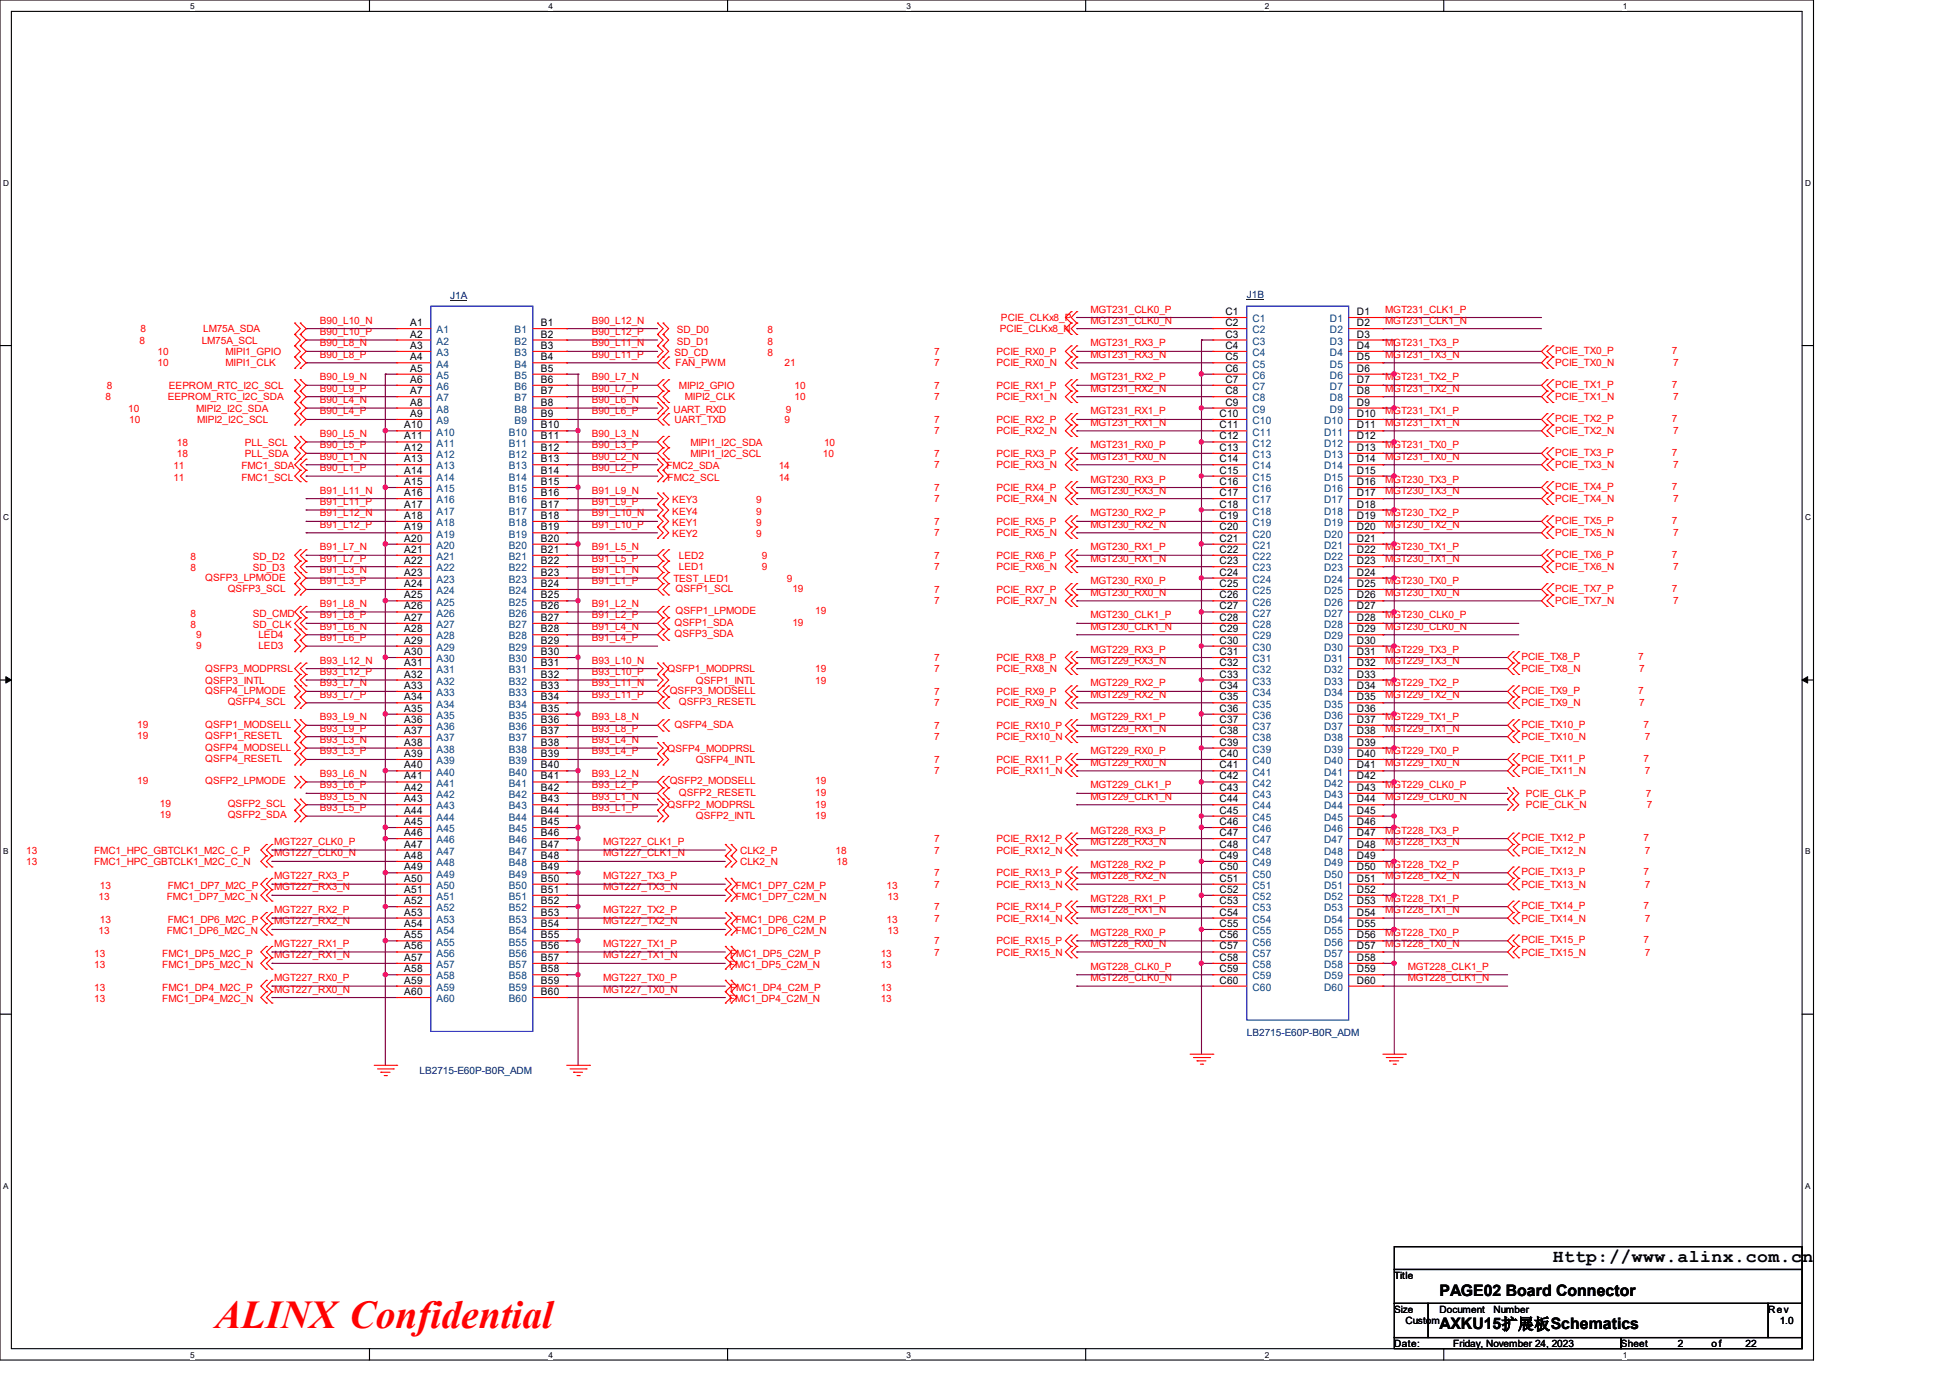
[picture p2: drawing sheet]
<svg xmlns="http://www.w3.org/2000/svg" width="297mm" height="210mm" viewBox="0 0 297 210" stroke-linecap="round" stroke-linejoin="round" font-family="sans-serif">
<defs><g id="words">
<text font-size="6" fill="#f00" x="32.8" y="202.3">ALINX Confidential</text>
<text font-size="2.8" x="236.6" y="192.3">Http://www.alinx.com.cn</text>
<g font-size="2.4">
<text x="219.4" y="197.4">PAGE02 Board Connector</text>
<text x="219.4" y="202.6">AXKU15扩展板Schematics</text>
</g>
<g font-size="1.6">
<text x="62.5" y="49.7">A1</text>
<text x="62.5" y="51.4">A2</text>
<text x="62.5" y="53.2">A3</text>
<text x="82.4" y="49.7">B1</text>
<text x="82.4" y="51.4">B2</text>
<text x="82.4" y="53.2">B3</text>
<text x="186.7" y="48">C1</text>
<text x="186.7" y="49.7">C2</text>
<text x="186.7" y="51.4">C3</text>
<text x="186.7" y="53.2">C4</text>
<text x="206.8" y="48">D1</text>
<text x="206.8" y="49.7">D2</text>
<text x="206.8" y="51.4">D3</text>
<text x="206.8" y="53.2">D4</text>
<text x="62.5" y="54.9">A4</text>
<text x="62.5" y="56.6">A5</text>
<text x="62.5" y="58.3">A6</text>
<text x="82.4" y="54.9">B4</text>
<text x="82.4" y="56.6">B5</text>
<text x="82.4" y="58.3">B6</text>
<text x="186.7" y="54.9">C5</text>
<text x="186.7" y="56.6">C6</text>
<text x="186.7" y="58.3">C7</text>
<text x="206.8" y="54.9">D5</text>
<text x="206.8" y="56.6">D6</text>
<text x="206.8" y="58.3">D7</text>
<text x="61.6" y="65.3">A10</text>
<text x="62.5" y="60.1">A7</text>
<text x="62.5" y="61.8">A8</text>
<text x="62.5" y="63.5">A9</text>
<text x="82.4" y="60.1">B7</text>
<text x="82.4" y="61.8">B8</text>
<text x="82.4" y="63.5">B9</text>
<text x="82.4" y="65.3">B10</text>
<text x="185.9" y="63.5">C10</text>
<text x="185.9" y="65.3">C11</text>
<text x="186.7" y="60.1">C8</text>
<text x="186.7" y="61.8">C9</text>
<text x="206.8" y="60.1">D8</text>
<text x="206.8" y="61.8">D9</text>
<text x="206.8" y="63.5">D10</text>
<text x="206.8" y="65.3">D11</text>
<text x="61.6" y="67">A11</text>
<text x="61.6" y="68.7">A12</text>
<text x="61.6" y="70.4">A13</text>
<text x="82.4" y="67">B11</text>
<text x="82.4" y="68.7">B12</text>
<text x="82.4" y="70.4">B13</text>
<text x="185.9" y="67">C12</text>
<text x="185.9" y="68.7">C13</text>
<text x="185.9" y="70.4">C14</text>
<text x="206.8" y="67">D12</text>
<text x="206.8" y="68.7">D13</text>
<text x="206.8" y="70.4">D14</text>
<text x="61.6" y="72.2">A14</text>
<text x="61.6" y="73.9">A15</text>
<text x="61.6" y="75.6">A16</text>
<text x="61.6" y="77.3">A17</text>
<text x="82.4" y="72.2">B14</text>
<text x="82.4" y="73.9">B15</text>
<text x="82.4" y="75.6">B16</text>
<text x="82.4" y="77.3">B17</text>
<text x="185.9" y="72.2">C15</text>
<text x="185.9" y="73.9">C16</text>
<text x="185.9" y="75.6">C17</text>
<text x="185.9" y="77.3">C18</text>
<text x="206.8" y="72.2">D15</text>
<text x="206.8" y="73.9">D16</text>
<text x="206.8" y="75.6">D17</text>
<text x="206.8" y="77.3">D18</text>
<text x="61.6" y="79.1">A18</text>
<text x="61.6" y="80.8">A19</text>
<text x="61.6" y="82.6">A20</text>
<text x="82.4" y="79.1">B18</text>
<text x="82.4" y="80.8">B19</text>
<text x="82.4" y="82.6">B20</text>
<text x="185.9" y="79.1">C19</text>
<text x="185.9" y="80.8">C20</text>
<text x="185.9" y="82.6">C21</text>
<text x="206.8" y="79.1">D19</text>
<text x="206.8" y="80.8">D20</text>
<text x="206.8" y="82.6">D21</text>
<text x="61.6" y="84.2">A21</text>
<text x="61.6" y="86">A22</text>
<text x="61.6" y="87.7">A23</text>
<text x="61.6" y="89.5">A24</text>
<text x="82.4" y="84.2">B21</text>
<text x="82.4" y="86">B22</text>
<text x="82.4" y="87.7">B23</text>
<text x="82.4" y="89.5">B24</text>
<text x="185.9" y="84.2">C22</text>
<text x="185.9" y="86">C23</text>
<text x="185.9" y="87.7">C24</text>
<text x="185.9" y="89.5">C25</text>
<text x="206.8" y="84.2">D22</text>
<text x="206.8" y="86">D23</text>
<text x="206.8" y="87.7">D24</text>
<text x="206.8" y="89.5">D25</text>
<text x="61.6" y="91.2">A25</text>
<text x="61.6" y="92.9">A26</text>
<text x="61.6" y="94.6">A27</text>
<text x="82.4" y="91.2">B25</text>
<text x="82.4" y="92.9">B26</text>
<text x="82.4" y="94.6">B27</text>
<text x="185.9" y="91.2">C26</text>
<text x="185.9" y="92.9">C27</text>
<text x="185.9" y="94.6">C28</text>
<text x="206.8" y="91.2">D26</text>
<text x="206.8" y="92.9">D27</text>
<text x="206.8" y="94.6">D28</text>
<text x="61.6" y="96.4">A28</text>
<text x="61.6" y="98.1">A29</text>
<text x="61.6" y="99.8">A30</text>
<text x="61.6" y="101.5">A31</text>
<text x="82.4" y="96.4">B28</text>
<text x="82.4" y="98.1">B29</text>
<text x="82.4" y="99.8">B30</text>
<text x="82.4" y="101.5">B31</text>
<text x="185.9" y="96.4">C29</text>
<text x="185.9" y="98.1">C30</text>
<text x="185.9" y="99.8">C31</text>
<text x="185.9" y="101.5">C32</text>
<text x="206.8" y="96.4">D29</text>
<text x="206.8" y="98.1">D30</text>
<text x="206.8" y="99.8">D31</text>
<text x="206.8" y="101.5">D32</text>
<text x="61.6" y="103.3">A32</text>
<text x="61.6" y="105">A33</text>
<text x="61.6" y="106.7">A34</text>
<text x="82.4" y="103.3">B32</text>
<text x="82.4" y="105">B33</text>
<text x="82.4" y="106.7">B34</text>
<text x="185.9" y="103.3">C33</text>
<text x="185.9" y="105">C34</text>
<text x="185.9" y="106.7">C35</text>
<text x="206.8" y="103.3">D33</text>
<text x="206.8" y="105">D34</text>
<text x="206.8" y="106.7">D35</text>
<text x="61.6" y="108.5">A35</text>
<text x="61.6" y="110.2">A36</text>
<text x="61.6" y="111.9">A37</text>
<text x="61.6" y="113.6">A38</text>
<text x="82.4" y="108.5">B35</text>
<text x="82.4" y="110.2">B36</text>
<text x="82.4" y="111.9">B37</text>
<text x="82.4" y="113.6">B38</text>
<text x="185.9" y="108.5">C36</text>
<text x="185.9" y="110.2">C37</text>
<text x="185.9" y="111.9">C38</text>
<text x="185.9" y="113.6">C39</text>
<text x="206.8" y="108.5">D36</text>
<text x="206.8" y="110.2">D37</text>
<text x="206.8" y="111.9">D38</text>
<text x="206.8" y="113.6">D39</text>
<text x="61.6" y="115.4">A39</text>
<text x="61.6" y="117.1">A40</text>
<text x="61.6" y="118.8">A41</text>
<text x="82.4" y="115.4">B39</text>
<text x="82.4" y="117.1">B40</text>
<text x="82.4" y="118.8">B41</text>
<text x="185.9" y="115.4">C40</text>
<text x="185.9" y="117.1">C41</text>
<text x="185.9" y="118.8">C42</text>
<text x="206.8" y="115.4">D40</text>
<text x="206.8" y="117.1">D41</text>
<text x="206.8" y="118.8">D42</text>
<text x="61.6" y="120.5">A42</text>
<text x="61.6" y="122.3">A43</text>
<text x="61.6" y="124">A44</text>
<text x="61.6" y="125.7">A45</text>
<text x="82.4" y="120.5">B42</text>
<text x="82.4" y="122.3">B43</text>
<text x="82.4" y="124">B44</text>
<text x="82.4" y="125.7">B45</text>
<text x="185.9" y="120.5">C43</text>
<text x="185.9" y="122.3">C44</text>
<text x="185.9" y="124">C45</text>
<text x="185.9" y="125.7">C46</text>
<text x="206.8" y="120.5">D43</text>
<text x="206.8" y="122.3">D44</text>
<text x="206.8" y="124">D45</text>
<text x="206.8" y="125.7">D46</text>
<text x="61.6" y="127.4">A46</text>
<text x="61.6" y="129.2">A47</text>
<text x="61.6" y="130.9">A48</text>
<text x="82.4" y="127.4">B46</text>
<text x="82.4" y="129.2">B47</text>
<text x="82.4" y="130.9">B48</text>
<text x="185.9" y="127.4">C47</text>
<text x="185.9" y="129.2">C48</text>
<text x="185.9" y="130.9">C49</text>
<text x="206.8" y="127.4">D47</text>
<text x="206.8" y="129.2">D48</text>
<text x="206.8" y="130.9">D49</text>
<text x="61.6" y="132.6">A49</text>
<text x="61.6" y="134.4">A50</text>
<text x="61.6" y="136.1">A51</text>
<text x="61.6" y="137.8">A52</text>
<text x="82.4" y="132.6">B49</text>
<text x="82.4" y="134.4">B50</text>
<text x="82.4" y="136.1">B51</text>
<text x="82.4" y="137.8">B52</text>
<text x="185.9" y="132.6">C50</text>
<text x="185.9" y="134.4">C51</text>
<text x="185.9" y="136.1">C52</text>
<text x="185.9" y="137.8">C53</text>
<text x="206.8" y="132.6">D50</text>
<text x="206.8" y="134.4">D51</text>
<text x="206.8" y="136.1">D52</text>
<text x="206.8" y="137.8">D53</text>
<text x="61.6" y="139.5">A53</text>
<text x="61.6" y="141.3">A54</text>
<text x="61.6" y="143">A55</text>
<text x="82.4" y="139.5">B53</text>
<text x="82.4" y="141.3">B54</text>
<text x="82.4" y="143">B55</text>
<text x="185.9" y="139.5">C54</text>
<text x="185.9" y="141.3">C55</text>
<text x="185.9" y="143">C56</text>
<text x="206.8" y="139.5">D54</text>
<text x="206.8" y="141.3">D55</text>
<text x="206.8" y="143">D56</text>
<text x="61.6" y="144.7">A56</text>
<text x="61.6" y="146.4">A57</text>
<text x="61.6" y="148.2">A58</text>
<text x="61.6" y="149.9">A59</text>
<text x="82.4" y="144.7">B56</text>
<text x="82.4" y="146.4">B57</text>
<text x="82.4" y="148.2">B58</text>
<text x="82.4" y="149.9">B59</text>
<text x="185.9" y="144.7">C57</text>
<text x="185.9" y="146.4">C58</text>
<text x="185.9" y="148.2">C59</text>
<text x="185.9" y="149.9">C60</text>
<text x="206.8" y="144.7">D57</text>
<text x="206.8" y="146.4">D58</text>
<text x="206.8" y="148.2">D59</text>
<text x="206.8" y="149.9">D60</text>
<text x="61.6" y="151.6">A60</text>
<text x="82.4" y="151.6">B60</text>
</g>
<g font-size="1.6" fill="#004080">
<text x="66.5" y="50.8">A1</text>
<text x="66.5" y="52.5">A2</text>
<text x="78.4" y="50.8">B1</text>
<text x="78.4" y="52.5">B2</text>
<text x="190.8" y="49.1">C1</text>
<text x="190.8" y="50.8">C2</text>
<text x="190.8" y="52.5">C3</text>
<text x="202.7" y="49.1">D1</text>
<text x="202.7" y="50.8">D2</text>
<text x="202.7" y="52.5">D3</text>
<text x="66.5" y="54.3">A3</text>
<text x="66.5" y="56">A4</text>
<text x="66.5" y="57.7">A5</text>
<text x="66.5" y="59.4">A6</text>
<text x="78.4" y="54.3">B3</text>
<text x="78.4" y="56">B4</text>
<text x="78.4" y="57.7">B5</text>
<text x="78.4" y="59.4">B6</text>
<text x="190.8" y="54.3">C4</text>
<text x="190.8" y="56">C5</text>
<text x="190.8" y="57.7">C6</text>
<text x="190.8" y="59.4">C7</text>
<text x="202.7" y="54.3">D4</text>
<text x="202.7" y="56">D5</text>
<text x="202.7" y="57.7">D6</text>
<text x="202.7" y="59.4">D7</text>
<text x="66.5" y="61.2">A7</text>
<text x="66.5" y="62.9">A8</text>
<text x="66.5" y="64.6">A9</text>
<text x="78.4" y="61.2">B7</text>
<text x="78.4" y="62.9">B8</text>
<text x="78.4" y="64.6">B9</text>
<text x="190.8" y="61.2">C8</text>
<text x="190.8" y="62.9">C9</text>
<text x="190.8" y="64.6">C10</text>
<text x="201.8" y="64.6">D10</text>
<text x="202.7" y="61.2">D8</text>
<text x="202.7" y="62.9">D9</text>
<text x="66.5" y="66.4">A10</text>
<text x="66.5" y="68.1">A11</text>
<text x="66.5" y="69.8">A12</text>
<text x="66.5" y="71.5">A13</text>
<text x="77.5" y="66.4">B10</text>
<text x="77.5" y="68.1">B11</text>
<text x="77.5" y="69.8">B12</text>
<text x="77.5" y="71.5">B13</text>
<text x="190.8" y="66.4">C11</text>
<text x="190.8" y="68.1">C12</text>
<text x="190.8" y="69.8">C13</text>
<text x="190.8" y="71.5">C14</text>
<text x="201.8" y="66.4">D11</text>
<text x="201.8" y="68.1">D12</text>
<text x="201.8" y="69.8">D13</text>
<text x="201.8" y="71.5">D14</text>
<text x="66.5" y="73.3">A14</text>
<text x="66.5" y="75">A15</text>
<text x="66.5" y="76.7">A16</text>
<text x="77.5" y="73.3">B14</text>
<text x="77.5" y="75">B15</text>
<text x="77.5" y="76.7">B16</text>
<text x="190.8" y="73.3">C15</text>
<text x="190.8" y="75">C16</text>
<text x="190.8" y="76.7">C17</text>
<text x="201.8" y="73.3">D15</text>
<text x="201.8" y="75">D16</text>
<text x="201.8" y="76.7">D17</text>
<text x="66.5" y="78.4">A17</text>
<text x="66.5" y="80.2">A18</text>
<text x="66.5" y="81.9">A19</text>
<text x="66.5" y="83.7">A20</text>
<text x="77.5" y="78.4">B17</text>
<text x="77.5" y="80.2">B18</text>
<text x="77.5" y="81.9">B19</text>
<text x="77.5" y="83.7">B20</text>
<text x="190.8" y="78.4">C18</text>
<text x="190.8" y="80.2">C19</text>
<text x="190.8" y="81.9">C20</text>
<text x="190.8" y="83.7">C21</text>
<text x="201.8" y="78.4">D18</text>
<text x="201.8" y="80.2">D19</text>
<text x="201.8" y="81.9">D20</text>
<text x="201.8" y="83.7">D21</text>
<text x="66.5" y="85.3">A21</text>
<text x="66.5" y="87.1">A22</text>
<text x="66.5" y="88.8">A23</text>
<text x="77.5" y="85.3">B21</text>
<text x="77.5" y="87.1">B22</text>
<text x="77.5" y="88.8">B23</text>
<text x="190.8" y="85.3">C22</text>
<text x="190.8" y="87.1">C23</text>
<text x="190.8" y="88.8">C24</text>
<text x="201.8" y="85.3">D22</text>
<text x="201.8" y="87.1">D23</text>
<text x="201.8" y="88.8">D24</text>
<text x="66.5" y="90.6">A24</text>
<text x="66.5" y="92.3">A25</text>
<text x="66.5" y="94">A26</text>
<text x="66.5" y="95.7">A27</text>
<text x="77.5" y="90.6">B24</text>
<text x="77.5" y="92.3">B25</text>
<text x="77.5" y="94">B26</text>
<text x="77.5" y="95.7">B27</text>
<text x="190.8" y="90.6">C25</text>
<text x="190.8" y="92.3">C26</text>
<text x="190.8" y="94">C27</text>
<text x="190.8" y="95.7">C28</text>
<text x="201.8" y="90.6">D25</text>
<text x="201.8" y="92.3">D26</text>
<text x="201.8" y="94">D27</text>
<text x="201.8" y="95.7">D28</text>
<text x="66.5" y="97.5">A28</text>
<text x="66.5" y="99.2">A29</text>
<text x="66.5" y="100.9">A30</text>
<text x="77.5" y="97.5">B28</text>
<text x="77.5" y="99.2">B29</text>
<text x="77.5" y="100.9">B30</text>
<text x="190.8" y="97.5">C29</text>
<text x="190.8" y="99.2">C30</text>
<text x="190.8" y="100.9">C31</text>
<text x="201.8" y="97.5">D29</text>
<text x="201.8" y="99.2">D30</text>
<text x="201.8" y="100.9">D31</text>
<text x="66.5" y="102.6">A31</text>
<text x="66.5" y="104.4">A32</text>
<text x="66.5" y="106.1">A33</text>
<text x="66.5" y="107.8">A34</text>
<text x="77.5" y="102.6">B31</text>
<text x="77.5" y="104.4">B32</text>
<text x="77.5" y="106.1">B33</text>
<text x="77.5" y="107.8">B34</text>
<text x="190.8" y="102.6">C32</text>
<text x="190.8" y="104.4">C33</text>
<text x="190.8" y="106.1">C34</text>
<text x="190.8" y="107.8">C35</text>
<text x="201.8" y="102.6">D32</text>
<text x="201.8" y="104.4">D33</text>
<text x="201.8" y="106.1">D34</text>
<text x="201.8" y="107.8">D35</text>
<text x="66.5" y="109.6">A35</text>
<text x="66.5" y="111.3">A36</text>
<text x="66.5" y="113">A37</text>
<text x="77.5" y="109.6">B35</text>
<text x="77.5" y="111.3">B36</text>
<text x="77.5" y="113">B37</text>
<text x="190.8" y="109.6">C36</text>
<text x="190.8" y="111.3">C37</text>
<text x="190.8" y="113">C38</text>
<text x="201.8" y="109.6">D36</text>
<text x="201.8" y="111.3">D37</text>
<text x="201.8" y="113">D38</text>
<text x="66.5" y="114.7">A38</text>
<text x="66.5" y="116.5">A39</text>
<text x="66.5" y="118.2">A40</text>
<text x="66.5" y="119.9">A41</text>
<text x="77.5" y="114.7">B38</text>
<text x="77.5" y="116.5">B39</text>
<text x="77.5" y="118.2">B40</text>
<text x="77.5" y="119.9">B41</text>
<text x="190.8" y="114.7">C39</text>
<text x="190.8" y="116.5">C40</text>
<text x="190.8" y="118.2">C41</text>
<text x="190.8" y="119.9">C42</text>
<text x="201.8" y="114.7">D39</text>
<text x="201.8" y="116.5">D40</text>
<text x="201.8" y="118.2">D41</text>
<text x="201.8" y="119.9">D42</text>
<text x="66.5" y="121.6">A42</text>
<text x="66.5" y="123.4">A43</text>
<text x="66.5" y="125.1">A44</text>
<text x="77.5" y="121.6">B42</text>
<text x="77.5" y="123.4">B43</text>
<text x="77.5" y="125.1">B44</text>
<text x="190.8" y="121.6">C43</text>
<text x="190.8" y="123.4">C44</text>
<text x="190.8" y="125.1">C45</text>
<text x="201.8" y="121.6">D43</text>
<text x="201.8" y="123.4">D44</text>
<text x="201.8" y="125.1">D45</text>
<text x="66.5" y="126.8">A45</text>
<text x="66.5" y="128.5">A46</text>
<text x="66.5" y="130.3">A47</text>
<text x="66.5" y="132">A48</text>
<text x="77.5" y="126.8">B45</text>
<text x="77.5" y="128.5">B46</text>
<text x="77.5" y="130.3">B47</text>
<text x="77.5" y="132">B48</text>
<text x="190.8" y="126.8">C46</text>
<text x="190.8" y="128.5">C47</text>
<text x="190.8" y="130.3">C48</text>
<text x="190.8" y="132">C49</text>
<text x="201.8" y="126.8">D46</text>
<text x="201.8" y="128.5">D47</text>
<text x="201.8" y="130.3">D48</text>
<text x="201.8" y="132">D49</text>
<text x="66.5" y="133.7">A49</text>
<text x="66.5" y="135.5">A50</text>
<text x="66.5" y="137.2">A51</text>
<text x="77.5" y="133.7">B49</text>
<text x="77.5" y="135.5">B50</text>
<text x="77.5" y="137.2">B51</text>
<text x="190.8" y="133.7">C50</text>
<text x="190.8" y="135.5">C51</text>
<text x="190.8" y="137.2">C52</text>
<text x="201.8" y="133.7">D50</text>
<text x="201.8" y="135.5">D51</text>
<text x="201.8" y="137.2">D52</text>
<text x="66.5" y="138.9">A52</text>
<text x="66.5" y="140.6">A53</text>
<text x="66.5" y="142.4">A54</text>
<text x="77.5" y="138.9">B52</text>
<text x="77.5" y="140.6">B53</text>
<text x="77.5" y="142.4">B54</text>
<text x="190.8" y="138.9">C53</text>
<text x="190.8" y="140.6">C54</text>
<text x="190.8" y="142.4">C55</text>
<text x="201.8" y="138.9">D53</text>
<text x="201.8" y="140.6">D54</text>
<text x="201.8" y="142.4">D55</text>
<text x="66.5" y="144.1">A55</text>
<text x="66.5" y="145.8">A56</text>
<text x="66.5" y="147.5">A57</text>
<text x="66.5" y="149.3">A58</text>
<text x="77.5" y="144.1">B55</text>
<text x="77.5" y="145.8">B56</text>
<text x="77.5" y="147.5">B57</text>
<text x="77.5" y="149.3">B58</text>
<text x="190.8" y="144.1">C56</text>
<text x="190.8" y="145.8">C57</text>
<text x="190.8" y="147.5">C58</text>
<text x="190.8" y="149.3">C59</text>
<text x="201.8" y="144.1">D56</text>
<text x="201.8" y="145.8">D57</text>
<text x="201.8" y="147.5">D58</text>
<text x="201.8" y="149.3">D59</text>
<text x="66.5" y="151">A59</text>
<text x="66.5" y="152.7">A60</text>
<text x="77.5" y="151">B59</text>
<text x="77.5" y="152.7">B60</text>
<text x="190.8" y="151">C60</text>
<text x="201.8" y="151">D60</text>
</g>
<g font-size="1.5" fill="#000080">
<text x="68.6" y="45.6">J1A</text>
<text x="190" y="45.5">J1B</text>
<text x="190" y="157.9">LB2715-E60P-B0R_ADM</text>
<text x="63.9" y="163.7">LB2715-E60P-B0R_ADM</text>
</g>
<g font-size="1.5" fill="#f00">
<text x="166.2" y="47.6">MGT231_CLK0_P</text>
<text x="211.1" y="47.6">MGT231_CLK1_P</text>
<text x="21.3" y="52.4">8</text>
<text x="21.4" y="50.6">8</text>
<text x="30.7" y="52.4">LM75A_SCL</text>
<text x="30.9" y="50.6">LM75A_SDA</text>
<text x="48.7" y="51.1">B90_L10_P</text>
<text x="48.7" y="52.8">B90_L8_N</text>
<text x="48.7" y="49.3">B90_L10_N</text>
<text x="90.2" y="51.1">B90_L12_P</text>
<text x="90.2" y="52.8">B90_L11_N</text>
<text x="90.2" y="49.3">B90_L12_N</text>
<text x="103.1" y="52.5">SD_D1</text>
<text x="103.1" y="50.8">SD_D0</text>
<text x="116.9" y="52.5">8</text>
<text x="116.9" y="50.8">8</text>
<text x="152.4" y="50.6">PCIE_CLKx8_N</text>
<text x="152.5" y="48.9">PCIE_CLKx8_P</text>
<text x="166.2" y="49.3">MGT231_CLK0_N</text>
<text x="166.2" y="52.8">MGT231_RX3_P</text>
<text x="211.1" y="49.3">MGT231_CLK1_N</text>
<text x="211.1" y="52.8">MGT231_TX3_P</text>
<text x="237" y="53.9">PCIE_TX0_P</text>
<text x="254.8" y="53.9">7</text>
<text x="16.3" y="59.3">8</text>
<text x="24" y="54.1">10</text>
<text x="24" y="55.8">10</text>
<text x="25.7" y="59.3">EEPROM_RTC_I2C_SCL</text>
<text x="34.4" y="54.1">MIPI1_GPIO</text>
<text x="34.4" y="55.8">MIPI1_CLK</text>
<text x="48.7" y="54.5">B90_L8_P</text>
<text x="48.7" y="59.7">B90_L9_P</text>
<text x="48.7" y="58">B90_L9_N</text>
<text x="90.2" y="59.7">B90_L7_P</text>
<text x="90.2" y="54.5">B90_L11_P</text>
<text x="90.2" y="58">B90_L7_N</text>
<text x="102.8" y="54.3">SD_CD</text>
<text x="103" y="55.8">FAN_PWM</text>
<text x="103.5" y="59.3">MIPI2_GPIO</text>
<text x="116.9" y="54.3">8</text>
<text x="119.6" y="55.8">21</text>
<text x="121.1" y="59.3">10</text>
<text x="142.3" y="54.1">7</text>
<text x="142.3" y="55.8">7</text>
<text x="142.3" y="59.3">7</text>
<text x="151.9" y="54.1">PCIE_RX0_P</text>
<text x="151.9" y="55.8">PCIE_RX0_N</text>
<text x="151.9" y="59.3">PCIE_RX1_P</text>
<text x="166.2" y="58">MGT231_RX2_P</text>
<text x="166.2" y="59.7">MGT231_RX2_N</text>
<text x="166.2" y="54.5">MGT231_RX3_N</text>
<text x="211.1" y="58">MGT231_TX2_P</text>
<text x="211.1" y="59.7">MGT231_TX2_N</text>
<text x="211.1" y="54.5">MGT231_TX3_N</text>
<text x="237" y="55.8">PCIE_TX0_N</text>
<text x="237" y="59.1">PCIE_TX1_P</text>
<text x="254.8" y="59.1">7</text>
<text x="254.9" y="55.8">7</text>
<text x="16.1" y="61">8</text>
<text x="19.5" y="62.7">10</text>
<text x="19.7" y="64.4">10</text>
<text x="25.6" y="61">EEPROM_RTC_I2C_SDA</text>
<text x="29.9" y="62.7">MIPI2_I2C_SDA</text>
<text x="30.1" y="64.4">MIPI2_I2C_SCL</text>
<text x="48.7" y="63.2">B90_L4_P</text>
<text x="48.7" y="61.4">B90_L4_N</text>
<text x="90.2" y="63.2">B90_L6_P</text>
<text x="90.2" y="61.4">B90_L6_N</text>
<text x="102.6" y="62.9">UART_RXD</text>
<text x="102.8" y="64.4">UART_TXD</text>
<text x="104.4" y="61">MIPI2_CLK</text>
<text x="119.6" y="64.4">9</text>
<text x="119.7" y="62.9">9</text>
<text x="121.1" y="61">10</text>
<text x="142.3" y="61">7</text>
<text x="142.3" y="64.4">7</text>
<text x="151.9" y="61">PCIE_RX1_N</text>
<text x="151.9" y="64.4">PCIE_RX2_P</text>
<text x="166.2" y="64.9">MGT231_RX1_N</text>
<text x="166.2" y="63.2">MGT231_RX1_P</text>
<text x="211.1" y="64.9">MGT231_TX1_N</text>
<text x="211.1" y="63.2">MGT231_TX1_P</text>
<text x="237" y="64.3">PCIE_TX2_P</text>
<text x="237" y="61">PCIE_TX1_N</text>
<text x="254.8" y="64.3">7</text>
<text x="254.9" y="61">7</text>
<text x="26.4" y="71.5">11</text>
<text x="27" y="69.6">18</text>
<text x="27" y="67.9">18</text>
<text x="36.8" y="71.5">FMC1_SDA</text>
<text x="37.3" y="69.6">PLL_SDA</text>
<text x="37.3" y="67.9">PLL_SCL</text>
<text x="48.7" y="71.8">B90_L1_P</text>
<text x="48.7" y="68.3">B90_L5_P</text>
<text x="48.7" y="66.6">B90_L5_N</text>
<text x="48.7" y="70.1">B90_L1_N</text>
<text x="90.2" y="71.8">B90_L2_P</text>
<text x="90.2" y="68.3">B90_L3_P</text>
<text x="90.2" y="70.1">B90_L2_N</text>
<text x="90.2" y="66.6">B90_L3_N</text>
<text x="101.6" y="71.5">FMC2_SDA</text>
<text x="105.2" y="69.6">MIPI1_I2C_SCL</text>
<text x="105.2" y="67.9">MIPI1_I2C_SDA</text>
<text x="118.7" y="71.5">14</text>
<text x="125.4" y="69.6">10</text>
<text x="125.6" y="67.9">10</text>
<text x="142.3" y="66.2">7</text>
<text x="142.3" y="69.6">7</text>
<text x="142.3" y="71.4">7</text>
<text x="151.9" y="66.2">PCIE_RX2_N</text>
<text x="151.9" y="69.6">PCIE_RX3_P</text>
<text x="151.9" y="71.4">PCIE_RX3_N</text>
<text x="166.2" y="70.1">MGT231_RX0_N</text>
<text x="166.2" y="68.3">MGT231_RX0_P</text>
<text x="211.1" y="70.1">MGT231_TX0_N</text>
<text x="211.1" y="68.3">MGT231_TX0_P</text>
<text x="237" y="66.2">PCIE_TX2_N</text>
<text x="237" y="69.5">PCIE_TX3_P</text>
<text x="237" y="71.4">PCIE_TX3_N</text>
<text x="254.8" y="69.5">7</text>
<text x="254.9" y="66.2">7</text>
<text x="254.9" y="71.4">7</text>
<text x="26.4" y="73.2">11</text>
<text x="36.8" y="73.2">FMC1_SCL</text>
<text x="48.7" y="77">B91_L11_P</text>
<text x="48.7" y="75.2">B91_L11_N</text>
<text x="90.2" y="77">B91_L9_P</text>
<text x="90.2" y="75.2">B91_L9_N</text>
<text x="101.7" y="73.2">FMC2_SCL</text>
<text x="102.5" y="76.7">KEY3</text>
<text x="115.2" y="76.7">9</text>
<text x="118.7" y="73.2">14</text>
<text x="142.3" y="74.8">7</text>
<text x="142.3" y="76.5">7</text>
<text x="151.9" y="74.8">PCIE_RX4_P</text>
<text x="151.9" y="76.5">PCIE_RX4_N</text>
<text x="166.2" y="73.5">MGT230_RX3_P</text>
<text x="166.2" y="75.2">MGT230_RX3_N</text>
<text x="211.1" y="75.2">MGT230_TX3_N</text>
<text x="211.1" y="73.5">MGT230_TX3_P</text>
<text x="237" y="74.6">PCIE_TX4_P</text>
<text x="237" y="76.5">PCIE_TX4_N</text>
<text x="254.8" y="74.6">7</text>
<text x="254.9" y="76.5">7</text>
<text x="48.7" y="83.9">B91_L7_N</text>
<text x="48.7" y="80.4">B91_L12_P</text>
<text x="48.7" y="78.7">B91_L12_N</text>
<text x="90.2" y="83.9">B91_L5_N</text>
<text x="90.2" y="80.4">B91_L10_P</text>
<text x="90.2" y="78.7">B91_L10_N</text>
<text x="102.5" y="81.9">KEY2</text>
<text x="102.5" y="80.2">KEY1</text>
<text x="102.5" y="78.4">KEY4</text>
<text x="115.2" y="81.9">9</text>
<text x="115.2" y="80.2">9</text>
<text x="115.2" y="78.4">9</text>
<text x="142.3" y="80">7</text>
<text x="142.3" y="81.7">7</text>
<text x="151.9" y="80">PCIE_RX5_P</text>
<text x="151.9" y="81.7">PCIE_RX5_N</text>
<text x="166.2" y="83.9">MGT230_RX1_P</text>
<text x="166.2" y="78.7">MGT230_RX2_P</text>
<text x="166.2" y="80.4">MGT230_RX2_N</text>
<text x="211.1" y="83.9">MGT230_TX1_P</text>
<text x="211.1" y="78.7">MGT230_TX2_P</text>
<text x="211.1" y="80.4">MGT230_TX2_N</text>
<text x="237" y="79.8">PCIE_TX5_P</text>
<text x="237" y="81.7">PCIE_TX5_N</text>
<text x="254.8" y="79.8">7</text>
<text x="254.9" y="81.7">7</text>
<text x="29" y="85.3">8</text>
<text x="29" y="87.1">8</text>
<text x="31.3" y="88.5">QSFP3_LPMODE</text>
<text x="38.5" y="85.3">SD_D2</text>
<text x="38.5" y="87.1">SD_D3</text>
<text x="48.7" y="89.1">B91_L3_P</text>
<text x="48.7" y="87.3">B91_L3_N</text>
<text x="48.7" y="85.6">B91_L7_P</text>
<text x="90.2" y="89.1">B91_L1_P</text>
<text x="90.2" y="85.6">B91_L5_P</text>
<text x="90.2" y="87.3">B91_L1_N</text>
<text x="102.6" y="88.6">TEST_LED1</text>
<text x="103.5" y="85.2">LED2</text>
<text x="103.5" y="86.9">LED1</text>
<text x="116.1" y="85.2">9</text>
<text x="116.1" y="86.9">9</text>
<text x="119.9" y="88.6">9</text>
<text x="142.3" y="85.2">7</text>
<text x="142.3" y="86.9">7</text>
<text x="151.9" y="85.2">PCIE_RX6_P</text>
<text x="151.9" y="86.9">PCIE_RX6_N</text>
<text x="166.2" y="85.6">MGT230_RX1_N</text>
<text x="166.2" y="89.1">MGT230_RX0_P</text>
<text x="211.1" y="85.6">MGT230_TX1_N</text>
<text x="211.1" y="89.1">MGT230_TX0_P</text>
<text x="237" y="85">PCIE_TX6_P</text>
<text x="237" y="86.9">PCIE_TX6_N</text>
<text x="254.8" y="85">7</text>
<text x="254.9" y="86.9">7</text>
<text x="29" y="94">8</text>
<text x="29" y="95.7">8</text>
<text x="34.7" y="90.2">QSFP3_SCL</text>
<text x="38.5" y="94">SD_CMD</text>
<text x="38.5" y="95.7">SD_CLK</text>
<text x="48.7" y="96">B91_L6_N</text>
<text x="48.7" y="94.2">B91_L8_P</text>
<text x="48.7" y="92.5">B91_L8_N</text>
<text x="90.2" y="94.2">B91_L2_P</text>
<text x="90.2" y="92.5">B91_L2_N</text>
<text x="90.2" y="96">B91_L4_N</text>
<text x="102.8" y="95.4">QSFP1_SDA</text>
<text x="103" y="90.2">QSFP1_SCL</text>
<text x="103" y="93.6">QSFP1_LPMODE</text>
<text x="120.7" y="90.2">19</text>
<text x="120.7" y="95.4">19</text>
<text x="124.2" y="93.6">19</text>
<text x="142.3" y="90.3">7</text>
<text x="142.3" y="92.1">7</text>
<text x="151.9" y="90.3">PCIE_RX7_P</text>
<text x="151.9" y="92.1">PCIE_RX7_N</text>
<text x="166.2" y="94.2">MGT230_CLK1_P</text>
<text x="166.2" y="96">MGT230_CLK1_N</text>
<text x="166.2" y="90.8">MGT230_RX0_N</text>
<text x="211.1" y="90.8">MGT230_TX0_N</text>
<text x="211.1" y="96">MGT230_CLK0_N</text>
<text x="211.1" y="94.2">MGT230_CLK0_P</text>
<text x="237" y="90.2">PCIE_TX7_P</text>
<text x="237" y="92.1">PCIE_TX7_N</text>
<text x="254.8" y="90.2">7</text>
<text x="254.9" y="92.1">7</text>
<text x="29.9" y="97.3">9</text>
<text x="29.9" y="99">9</text>
<text x="39.4" y="97.3">LED4</text>
<text x="39.4" y="99">LED3</text>
<text x="48.7" y="97.7">B91_L6_P</text>
<text x="48.7" y="101.1">B93_L12_N</text>
<text x="90.2" y="97.7">B91_L4_P</text>
<text x="90.2" y="101.1">B93_L10_N</text>
<text x="102.8" y="97.1">QSFP3_SDA</text>
<text x="142.3" y="100.7">7</text>
<text x="151.9" y="100.7">PCIE_RX8_P</text>
<text x="166.2" y="99.4">MGT229_RX3_P</text>
<text x="166.2" y="101.1">MGT229_RX3_N</text>
<text x="211.1" y="101.1">MGT229_TX3_N</text>
<text x="211.1" y="99.4">MGT229_TX3_P</text>
<text x="231.8" y="100.5">PCIE_TX8_P</text>
<text x="249.6" y="100.5">7</text>
<text x="31.3" y="104.2">QSFP3_INTL</text>
<text x="31.3" y="102.4">QSFP3_MODPRSL</text>
<text x="31.3" y="105.7">QSFP4_LPMODE</text>
<text x="34.7" y="107.4">QSFP4_SCL</text>
<text x="48.7" y="106.3">B93_L7_P</text>
<text x="48.7" y="104.6">B93_L7_N</text>
<text x="48.7" y="102.9">B93_L12_P</text>
<text x="90.2" y="102.9">B93_L10_P</text>
<text x="90.2" y="106.3">B93_L11_P</text>
<text x="90.2" y="104.6">B93_L11_N</text>
<text x="101.7" y="102.4">QSFP1_MODPRSL</text>
<text x="102.1" y="105.7">QSFP3_MODSELL</text>
<text x="103.5" y="107.4">QSFP3_RESETL</text>
<text x="106.1" y="104.2">QSFP1_INTL</text>
<text x="124.2" y="104.2">19</text>
<text x="124.2" y="102.4">19</text>
<text x="142.3" y="102.4">7</text>
<text x="142.3" y="105.9">7</text>
<text x="142.3" y="107.6">7</text>
<text x="151.9" y="102.4">PCIE_RX8_N</text>
<text x="151.9" y="105.9">PCIE_RX9_P</text>
<text x="151.9" y="107.6">PCIE_RX9_N</text>
<text x="166.2" y="104.6">MGT229_RX2_P</text>
<text x="166.2" y="106.3">MGT229_RX2_N</text>
<text x="211.1" y="104.6">MGT229_TX2_P</text>
<text x="211.1" y="106.3">MGT229_TX2_N</text>
<text x="231.8" y="105.7">PCIE_TX9_P</text>
<text x="231.8" y="107.6">PCIE_TX9_N</text>
<text x="231.8" y="102.4">PCIE_TX8_N</text>
<text x="249.6" y="105.7">7</text>
<text x="249.8" y="107.6">7</text>
<text x="249.8" y="102.4">7</text>
<text x="20.9" y="112.6">19</text>
<text x="20.9" y="110.9">19</text>
<text x="31.3" y="112.6">QSFP1_RESETL</text>
<text x="31.3" y="110.9">QSFP1_MODSELL</text>
<text x="48.7" y="113.2">B93_L3_N</text>
<text x="48.7" y="111.5">B93_L9_P</text>
<text x="48.7" y="109.8">B93_L9_N</text>
<text x="90.2" y="113.2">B93_L4_N</text>
<text x="90.2" y="111.5">B93_L8_P</text>
<text x="90.2" y="109.8">B93_L8_N</text>
<text x="102.8" y="110.9">QSFP4_SDA</text>
<text x="142.3" y="111.1">7</text>
<text x="142.3" y="112.8">7</text>
<text x="151.9" y="111.1">PCIE_RX10_P</text>
<text x="151.9" y="112.8">PCIE_RX10_N</text>
<text x="166.2" y="111.5">MGT229_RX1_N</text>
<text x="166.2" y="109.8">MGT229_RX1_P</text>
<text x="211.1" y="111.5">MGT229_TX1_N</text>
<text x="211.1" y="109.8">MGT229_TX1_P</text>
<text x="231.8" y="110.9">PCIE_TX10_P</text>
<text x="231.8" y="112.8">PCIE_TX10_N</text>
<text x="250.5" y="110.9">7</text>
<text x="250.6" y="112.8">7</text>
<text x="20.9" y="119.5">19</text>
<text x="31.3" y="114.4">QSFP4_MODSELL</text>
<text x="31.3" y="116.1">QSFP4_RESETL</text>
<text x="31.3" y="119.5">QSFP2_LPMODE</text>
<text x="48.7" y="115">B93_L3_P</text>
<text x="48.7" y="118.4">B93_L6_N</text>
<text x="90.2" y="115">B93_L4_P</text>
<text x="90.2" y="118.4">B93_L2_N</text>
<text x="101.7" y="114.6">QSFP4_MODPRSL</text>
<text x="102.1" y="119.5">QSFP2_MODSELL</text>
<text x="106.1" y="116.2">QSFP4_INTL</text>
<text x="124.2" y="119.5">19</text>
<text x="142.3" y="116.2">7</text>
<text x="142.3" y="118">7</text>
<text x="151.9" y="116.2">PCIE_RX11_P</text>
<text x="151.9" y="118">PCIE_RX11_N</text>
<text x="166.2" y="116.7">MGT229_RX0_N</text>
<text x="166.2" y="115">MGT229_RX0_P</text>
<text x="211.1" y="116.7">MGT229_TX0_N</text>
<text x="211.1" y="115">MGT229_TX0_P</text>
<text x="231.8" y="116.1">PCIE_TX11_P</text>
<text x="231.8" y="118">PCIE_TX11_N</text>
<text x="250.5" y="116.1">7</text>
<text x="250.6" y="118">7</text>
<text x="24.3" y="123">19</text>
<text x="24.3" y="124.7">19</text>
<text x="34.7" y="123">QSFP2_SCL</text>
<text x="34.7" y="124.7">QSFP2_SDA</text>
<text x="48.7" y="123.6">B93_L5_P</text>
<text x="48.7" y="120.1">B93_L6_P</text>
<text x="48.7" y="121.9">B93_L5_N</text>
<text x="90.2" y="123.6">B93_L1_P</text>
<text x="90.2" y="120.1">B93_L2_P</text>
<text x="90.2" y="121.9">B93_L1_N</text>
<text x="101.7" y="123.2">QSFP2_MODPRSL</text>
<text x="103.5" y="121.3">QSFP2_RESETL</text>
<text x="106.1" y="124.9">QSFP2_INTL</text>
<text x="124.2" y="121.3">19</text>
<text x="124.2" y="124.9">19</text>
<text x="124.2" y="123.2">19</text>
<text x="166.2" y="120.1">MGT229_CLK1_P</text>
<text x="166.2" y="121.9">MGT229_CLK1_N</text>
<text x="211.1" y="121.9">MGT229_CLK0_N</text>
<text x="211.1" y="120.1">MGT229_CLK0_P</text>
<text x="232.5" y="121.5">PCIE_CLK_P</text>
<text x="232.5" y="123.2">PCIE_CLK_N</text>
<text x="250.8" y="121.5">7</text>
<text x="251" y="123.2">7</text>
<text x="4" y="130.1">13</text>
<text x="4" y="131.8">13</text>
<text x="14.4" y="130.1">FMC1_HPC_GBTCLK1_M2C_C_P</text>
<text x="14.4" y="131.8">FMC1_HPC_GBTCLK1_M2C_C_N</text>
<text x="41.8" y="130.5">MGT227_CLK0_N</text>
<text x="41.8" y="128.8">MGT227_CLK0_P</text>
<text x="91.9" y="130.5">MGT227_CLK1_N</text>
<text x="91.9" y="128.8">MGT227_CLK1_P</text>
<text x="112.8" y="130.1">CLK2_P</text>
<text x="112.8" y="131.8">CLK2_N</text>
<text x="127.3" y="130.1">18</text>
<text x="127.5" y="131.8">18</text>
<text x="142.3" y="128.4">7</text>
<text x="142.3" y="130.1">7</text>
<text x="151.9" y="128.4">PCIE_RX12_P</text>
<text x="151.9" y="130.1">PCIE_RX12_N</text>
<text x="166.2" y="127">MGT228_RX3_P</text>
<text x="166.2" y="128.8">MGT228_RX3_N</text>
<text x="211.1" y="128.8">MGT228_TX3_N</text>
<text x="211.1" y="127">MGT228_TX3_P</text>
<text x="231.8" y="128.2">PCIE_TX12_P</text>
<text x="231.8" y="130.1">PCIE_TX12_N</text>
<text x="250.5" y="128.2">7</text>
<text x="250.6" y="130.1">7</text>
<text x="15" y="137.2">13</text>
<text x="15.2" y="135.4">13</text>
<text x="25.4" y="137.2">FMC1_DP7_M2C_N</text>
<text x="25.6" y="135.4">FMC1_DP7_M2C_P</text>
<text x="41.8" y="134">MGT227_RX3_P</text>
<text x="41.8" y="135.7">MGT227_RX3_N</text>
<text x="91.9" y="135.7">MGT227_TX3_N</text>
<text x="91.9" y="134">MGT227_TX3_P</text>
<text x="112.1" y="135.4">FMC1_DP7_C2M_P</text>
<text x="112.1" y="137.2">FMC1_DP7_C2M_N</text>
<text x="135.1" y="135.4">13</text>
<text x="135.3" y="137.2">13</text>
<text x="142.3" y="133.5">7</text>
<text x="142.3" y="135.3">7</text>
<text x="151.9" y="133.5">PCIE_RX13_P</text>
<text x="151.9" y="135.3">PCIE_RX13_N</text>
<text x="166.2" y="137.4">MGT228_RX1_P</text>
<text x="166.2" y="132.3">MGT228_RX2_P</text>
<text x="166.2" y="134">MGT228_RX2_N</text>
<text x="211.1" y="137.4">MGT228_TX1_P</text>
<text x="211.1" y="132.3">MGT228_TX2_P</text>
<text x="211.1" y="134">MGT228_TX2_N</text>
<text x="231.8" y="133.4">PCIE_TX13_P</text>
<text x="231.8" y="135.3">PCIE_TX13_N</text>
<text x="250.5" y="133.4">7</text>
<text x="250.6" y="135.3">7</text>
<text x="15" y="142.3">13</text>
<text x="15.2" y="140.6">13</text>
<text x="25.4" y="142.3">FMC1_DP6_M2C_N</text>
<text x="25.6" y="140.6">FMC1_DP6_M2C_P</text>
<text x="41.8" y="140.9">MGT227_RX2_N</text>
<text x="41.8" y="139.1">MGT227_RX2_P</text>
<text x="91.9" y="139.1">MGT227_TX2_P</text>
<text x="91.9" y="140.9">MGT227_TX2_N</text>
<text x="112.1" y="140.6">FMC1_DP6_C2M_P</text>
<text x="112.1" y="142.3">FMC1_DP6_C2M_N</text>
<text x="135.1" y="140.6">13</text>
<text x="135.3" y="142.3">13</text>
<text x="142.3" y="138.7">7</text>
<text x="142.3" y="140.5">7</text>
<text x="142.3" y="143.9">7</text>
<text x="151.9" y="138.7">PCIE_RX14_P</text>
<text x="151.9" y="140.5">PCIE_RX14_N</text>
<text x="151.9" y="143.9">PCIE_RX15_P</text>
<text x="166.2" y="139.1">MGT228_RX1_N</text>
<text x="166.2" y="142.6">MGT228_RX0_P</text>
<text x="211.1" y="139.1">MGT228_TX1_N</text>
<text x="211.1" y="142.6">MGT228_TX0_P</text>
<text x="231.8" y="138.6">PCIE_TX14_P</text>
<text x="231.8" y="140.5">PCIE_TX14_N</text>
<text x="231.8" y="143.7">PCIE_TX15_P</text>
<text x="250.5" y="138.6">7</text>
<text x="250.5" y="143.7">7</text>
<text x="250.6" y="140.5">7</text>
<text x="14.4" y="145.8">13</text>
<text x="14.4" y="147.5">13</text>
<text x="24.7" y="145.8">FMC1_DP5_M2C_P</text>
<text x="24.7" y="147.5">FMC1_DP5_M2C_N</text>
<text x="41.8" y="149.5">MGT227_RX0_P</text>
<text x="41.8" y="146.1">MGT227_RX1_N</text>
<text x="41.8" y="144.3">MGT227_RX1_P</text>
<text x="91.9" y="146.1">MGT227_TX1_N</text>
<text x="91.9" y="144.3">MGT227_TX1_P</text>
<text x="91.9" y="149.5">MGT227_TX0_P</text>
<text x="111.1" y="147.5">FMC1_DP5_C2M_N</text>
<text x="111.3" y="145.8">FMC1_DP5_C2M_P</text>
<text x="134.2" y="145.8">13</text>
<text x="134.2" y="147.5">13</text>
<text x="142.3" y="145.6">7</text>
<text x="151.9" y="145.6">PCIE_RX15_N</text>
<text x="166.2" y="149.5">MGT228_CLK0_N</text>
<text x="166.2" y="147.8">MGT228_CLK0_P</text>
<text x="166.2" y="144.3">MGT228_RX0_N</text>
<text x="211.1" y="144.3">MGT228_TX0_N</text>
<text x="214.5" y="147.8">MGT228_CLK1_P</text>
<text x="214.5" y="149.5">MGT228_CLK1_N</text>
<text x="231.8" y="145.6">PCIE_TX15_N</text>
<text x="250.6" y="145.6">7</text>
<text x="14.4" y="151">13</text>
<text x="14.4" y="152.7">13</text>
<text x="24.7" y="151">FMC1_DP4_M2C_P</text>
<text x="24.7" y="152.7">FMC1_DP4_M2C_N</text>
<text x="41.8" y="151.3">MGT227_RX0_N</text>
<text x="91.9" y="151.3">MGT227_TX0_N</text>
<text x="111.1" y="152.7">FMC1_DP4_C2M_N</text>
<text x="111.3" y="151">FMC1_DP4_C2M_P</text>
<text x="134.2" y="151">13</text>
<text x="134.2" y="152.7">13</text>
</g>
<g font-size="1.5">
<text x="212.5" y="194.9">Title</text>
<text x="212.5" y="200">Size</text>
<text x="214.2" y="201.8">Custom</text>
<text x="219.4" y="200">Document</text>
<text x="227.6" y="200">Number</text>
<text x="269.4" y="200">Rev</text>
<text x="271.2" y="201.8">1.0</text>
<text x="212.5" y="205.2">Date:</text>
<text x="221.5" y="205.2">Friday, November 24, 2023</text>
<text x="247" y="205.2">Sheet</text>
<text x="255.7" y="205.2">2</text>
<text x="260.8" y="205.2">of</text>
<text x="266" y="205.2">22</text>
</g>
<g font-size="1.3">
<text x="29" y="1.3">5</text>
<text x="83.6" y="1.3">4</text>
<text x="138.1" y="1.3">3</text>
<text x="192.7" y="1.3">2</text>
<text x="247.3" y="1.3">1</text>
<text x=".5" y="28.3">D</text>
<text x="275.1" y="28.3">D</text>
<text x=".5" y="79.2">C</text>
<text x="275.1" y="79.2">C</text>
<text x=".5" y="130.2">B</text>
<text x="275.1" y="130.2">B</text>
<text x=".5" y="181.1">A</text>
<text x="275.1" y="181.1">A</text>
<text x="29" y="206.9">5</text>
<text x="83.6" y="206.9">4</text>
<text x="138.1" y="206.9">3</text>
<text x="192.7" y="206.9">2</text>
<text x="247.3" y="206.9">1</text>
</g>
</g></defs>
<path d="M0 0h276.4v207.3h-276.4zM1.7 1.7h272.9v203.8h-272.9z" fill="none" stroke="#000" stroke-width=".17"/>
<g fill="#fff">
<path d="M29 .2h.7v1.4h-.7z"/>
<path d="M29 205.7h.7v1.4h-.7z"/>
</g>
<path d="M56.3 0v1.7M56.3 205.5v1.8" fill="none" stroke="#000" stroke-width=".17"/>
<g fill="#fff">
<path d="M83.6 .2h.6v1.4h-.6z"/>
<path d="M83.6 205.7h.6v1.4h-.6z"/>
</g>
<path d="M110.9 0v1.7M110.9 205.5v1.8" fill="none" stroke="#000" stroke-width=".17"/>
<g fill="#fff">
<path d="M138.1 .2h.7v1.4h-.7z"/>
<path d="M138.1 205.7h.7v1.4h-.7z"/>
</g>
<path d="M165.4 0v1.7M165.4 205.5v1.8" fill="none" stroke="#000" stroke-width=".17"/>
<g fill="#fff">
<path d="M192.7 .2h.7v1.4h-.7z"/>
<path d="M192.7 205.7h.7v1.4h-.7z"/>
</g>
<path d="M220 0v1.7M220 205.5v1.8" fill="none" stroke="#000" stroke-width=".17"/>
<g fill="#fff">
<path d="M247.3 .2h.6v1.4h-.6z"/>
<path d="M247.3 205.7h.6v1.4h-.6z"/>
<path d="M.5 27.2h.9v1.4h-.9z"/>
<path d="M275.1 27.2h.9v1.4h-.9z"/>
<path d="M.5 78.1h.9v1.4h-.9z"/>
<path d="M275.1 78.1h.9v1.4h-.9z"/>
</g>
<path d="M0 52.7h1.7M274.6 52.7h1.8" fill="none" stroke="#000" stroke-width=".17"/>
<g fill="#fff">
<path d="M.5 129.1h.8v1.4h-.8z"/>
<path d="M275.1 129.1h.8v1.4h-.8z"/>
</g>
<path d="M0 103.6h1.7M274.6 103.6h1.8" fill="none" stroke="#000" stroke-width=".17"/>
<path d="M.9 103.1l.8 .5-.8 .5zM274.6 103.6l.9-.5v1z" fill="#000" stroke="#000" stroke-width=".15"/>
<g fill="#fff">
<path d="M.5 180h.8v1.4h-.8z"/>
<path d="M275.1 180h.8v1.4h-.8z"/>
</g>
<path d="M0 154.6h1.7M274.6 154.6h1.8M212.5 190h62.1v3.5h-62.1zM212.5 193.5h62.1v5.1h-62.1zM212.5 198.6h5.1v5.2h-5.1zM217.6 198.6h51.9v5.2h-51.9zM269.5 198.6h5.1v5.2h-5.1zM212.5 203.8h34.5v1.7h-34.5zM247 203.8h27.6v1.7h-27.6z" fill="none" stroke="#000" stroke-width=".17"/>
<g fill="none" stroke="#800040" stroke-width=".17">
<path d="M46.7 55.3h.1M46.7 51.8h.1M46.7 53.6h.1M46.7 58.7h.1M46.7 50.1h.1M46.7 55.3h13.8M46.7 51.8h13.8M46.7 53.6h13.8M46.7 58.7h13.8M46.7 50.1h13.8M58.7 57h.1M58.7 57v105.3"/>
<path d="M58.7 57h1.8M86.4 55.3h.1M86.4 58.7h.1M86.4 51.8h.1M86.4 53.6h.1M86.4 50.1h.1M86.4 57h.1M86.4 55.3h13.8M86.4 51.8h13.8M86.4 53.6h13.8M86.4 58.7h13.8M86.4 50.1h13.8"/>
<path d="M86.4 57h1.7M88.1 57h.1M88.1 57v105.3M164.1 50.1h.1M164.1 48.4h.1M164.1 58.7h.1M164.1 53.6h.1M164.1 55.3h.1M164.1 55.3h20.7M164.1 53.6h20.7M164.1 58.7h20.7M164.1 50.1h20.7"/>
<path d="M164.1 48.4h20.7M183.1 57h.1M183.1 51.8h.1M183.1 51.8h1.7M183.1 57h1.7M183.1 51.8v108.9M210.7 51.8h.1M210.7 57h.1M210.7 48.4h.1M210.7 50.1h.1M210.7 58.7h.1M210.7 55.3h.1"/>
<path d="M210.7 53.6h.1M210.7 55.3h24.2M210.7 51.8h1.8M210.7 53.6h24.2M210.7 58.7h24.2M210.7 50.1h24.2M210.7 57h1.8M210.7 48.4h24.2M212.5 51.8h.1M212.5 57h.1M212.5 51.8v108.9M46.7 77.7h.1"/>
<path d="M46.7 76h.1M46.7 79.5h.1M46.7 72.6h.1M46.7 69.1h.1M46.7 63.9h.1M46.7 67.4h.1M46.7 62.2h.1M46.7 70.8h.1M46.7 60.5h.1M46.7 77.7h13.8M46.7 76h13.8M46.7 79.5h13.8"/>
<path d="M46.7 72.6h13.8M46.7 69.1h13.8M46.7 63.9h13.8M46.7 67.4h13.8M46.7 62.2h13.8M46.7 70.8h13.8M46.7 60.5h13.8M58.7 65.7h.1M58.7 74.3h.1M58.7 74.3h1.8M58.7 65.7h1.8M86.4 74.3h.1"/>
<path d="M86.4 77.7h.1M86.4 76h.1M86.4 79.5h.1M86.4 63.9h.1M86.4 72.6h.1M86.4 69.1h.1M86.4 62.2h.1M86.4 60.5h.1M86.4 70.8h.1M86.4 67.4h.1M86.4 65.7h.1M86.4 74.3h1.7"/>
<path d="M86.4 77.7h13.8M86.4 76h13.8M86.4 79.5h13.8M86.4 72.6h13.8M86.4 69.1h13.8M86.4 63.9h13.8M86.4 67.4h13.8M86.4 62.2h13.8M86.4 70.8h13.8M86.4 60.5h13.8M86.4 65.7h1.7M88.1 65.7h.1"/>
<path d="M88.1 74.3h.1M164.1 70.8h.1M164.1 65.7h.1M164.1 63.9h.1M164.1 60.5h.1M164.1 69.1h.1M164.1 79.5h.1M164.1 74.3h.1M164.1 76h.1M164.1 74.3h20.7M164.1 76h20.7M164.1 79.5h20.7"/>
<path d="M164.1 69.1h20.7M164.1 63.9h20.7M164.1 70.8h20.7M164.1 60.5h20.7M164.1 65.7h20.7M183.1 62.2h.1M183.1 67.4h.1M183.1 72.6h.1M183.1 77.7h.1M183.1 77.7h1.7M183.1 72.6h1.7M183.1 67.4h1.7"/>
<path d="M183.1 62.2h1.7M210.7 77.7h.1M210.7 72.6h.1M210.7 67.4h.1M210.7 62.2h.1M210.7 70.8h.1M210.7 65.7h.1M210.7 63.9h.1M210.7 60.5h.1M210.7 69.1h.1M210.7 79.5h.1M210.7 76h.1"/>
<path d="M210.7 74.3h.1M210.7 74.3h24.2M210.7 77.7h1.8M210.7 76h24.2M210.7 79.5h24.2M210.7 72.6h1.8M210.7 69.1h24.2M210.7 63.9h24.2M210.7 67.4h1.8M210.7 62.2h1.8M210.7 70.8h24.2M210.7 60.5h24.2"/>
<path d="M210.7 65.7h24.2M212.5 77.7h.1M212.5 72.6h.1M212.5 67.4h.1M212.5 62.2h.1M46.7 89.8h.1M46.7 98.5h.1M46.7 88.1h.1M46.7 96.7h.1M46.7 86.4h.1M46.7 95h.1M46.7 84.6h.1"/>
<path d="M46.7 93.3h.1M46.7 81.2h.1M46.7 89.8h13.8M46.7 98.5h13.8M46.7 88.1h13.8M46.7 96.7h13.8M46.7 86.4h13.8M46.7 95h13.8M46.7 84.6h13.8M46.7 93.3h13.8M46.7 81.2h13.8M58.7 82.9h.1"/>
<path d="M58.7 91.6h.1M58.7 82.9h1.8M58.7 91.6h1.8M86.4 95h.1M86.4 89.8h.1M86.4 98.5h.1M86.4 86.4h.1M86.4 93.3h.1M86.4 96.7h.1M86.4 84.6h.1M86.4 88.1h.1M86.4 81.2h.1"/>
<path d="M86.4 82.9h.1M86.4 91.6h.1M86.4 89.8h13.8M86.4 98.5h13.8M86.4 88.1h13.8M86.4 96.7h13.8M86.4 86.4h13.8M86.4 95h13.8M86.4 84.6h13.8M86.4 93.3h13.8M86.4 81.2h13.8M86.4 82.9h1.7"/>
<path d="M86.4 91.6h1.7M88.1 82.9h.1M88.1 91.6h.1M164.1 95h.1M164.1 96.7h.1M164.1 91.6h.1M164.1 86.4h.1M164.1 84.6h.1M164.1 81.2h.1M164.1 89.8h.1M164.1 89.8h20.7M164.1 96.7h20.7"/>
<path d="M164.1 86.4h20.7M164.1 95h20.7M164.1 84.6h20.7M164.1 81.2h20.7M164.1 91.6h20.7M183.1 82.9h.1M183.1 88.1h.1M183.1 93.3h.1M183.1 98.5h.1M183.1 98.5h1.7M183.1 88.1h1.7M183.1 93.3h1.7"/>
<path d="M183.1 82.9h1.7M210.7 98.5h.1M210.7 93.3h.1M210.7 88.1h.1M210.7 82.9h.1M210.7 91.6h.1M210.7 86.4h.1M210.7 84.6h.1M210.7 81.2h.1M210.7 96.7h.1M210.7 95h.1M210.7 89.8h.1"/>
<path d="M210.7 89.8h24.2M210.7 98.5h1.8M210.7 88.1h1.8M210.7 96.7h20.7M210.7 86.4h24.2M210.7 95h20.7M210.7 84.6h24.2M210.7 93.3h1.8M210.7 81.2h24.2M210.7 82.9h1.8M210.7 91.6h24.2M212.5 98.5h.1"/>
<path d="M212.5 93.3h.1M212.5 88.1h.1M212.5 82.9h.1M46.7 115.7h.1M46.7 114h.1M46.7 119.2h.1M46.7 107.1h.1M46.7 112.3h.1M46.7 110.5h.1M46.7 105.4h.1M46.7 103.6h.1M46.7 101.9h.1"/>
<path d="M46.7 115.7h13.8M46.7 114h13.8M46.7 119.2h13.8M46.7 107.1h13.8M46.7 112.3h13.8M46.7 110.5h13.8M46.7 105.4h13.8M46.7 103.6h13.8M46.7 101.9h13.8M58.7 100.2h.1M58.7 108.8h.1M58.7 117.5h.1"/>
<path d="M58.7 100.2h1.8M58.7 108.8h1.8M58.7 117.5h1.8M86.4 100.2h.1M86.4 115.7h.1M86.4 119.2h.1M86.4 114h.1M86.4 112.3h.1M86.4 103.6h.1M86.4 107.1h.1M86.4 110.5h.1M86.4 101.9h.1"/>
<path d="M86.4 105.4h.1M86.4 108.8h.1M86.4 117.5h.1M86.4 100.2h1.7M86.4 115.7h13.8M86.4 114h13.8M86.4 119.2h13.8M86.4 107.1h13.8M86.4 112.3h13.8M86.4 110.5h13.8M86.4 105.4h13.8M86.4 103.6h13.8"/>
<path d="M86.4 101.9h13.8M86.4 108.8h1.7M86.4 117.5h1.7M88.1 100.2h.1M88.1 108.8h.1M88.1 117.5h.1M164.1 117.5h.1M164.1 112.3h.1M164.1 110.5h.1M164.1 105.4h.1M164.1 107.1h.1M164.1 115.7h.1"/>
<path d="M164.1 100.2h.1M164.1 101.9h.1M164.1 100.2h20.7M164.1 115.7h20.7M164.1 107.1h20.7M164.1 112.3h20.7M164.1 110.5h20.7M164.1 105.4h20.7M164.1 101.9h20.7M164.1 117.5h20.7M183.1 103.6h.1M183.1 119.2h.1"/>
<path d="M183.1 114h.1M183.1 108.8h.1M183.1 114h1.7M183.1 119.2h1.7M183.1 103.6h1.7M183.1 108.8h1.7M210.7 103.6h.1M210.7 108.8h.1M210.7 114h.1M210.7 119.2h.1M210.7 117.5h.1M210.7 112.3h.1"/>
<path d="M210.7 110.5h.1M210.7 105.4h.1M210.7 107.1h.1M210.7 115.7h.1M210.7 101.9h.1M210.7 100.2h.1M210.7 100.2h19M210.7 115.7h19M210.7 114h1.8M210.7 119.2h1.8M210.7 107.1h19M210.7 112.3h19"/>
<path d="M210.7 110.5h19M210.7 105.4h19M210.7 103.6h1.8M210.7 101.9h19M210.7 108.8h1.8M210.7 117.5h19M212.5 103.6h.1M212.5 108.8h.1M212.5 114h.1M212.5 119.2h.1M41.4 134.7h.1M41.4 136.4h.1"/>
<path d="M41.4 131.3h.1M41.4 129.5h.1M41.4 139.9h.1M41.4 134.7h19.1M41.4 136.4h19.1M41.4 131.3h19.1M41.4 129.5h19.1M41.4 139.9h19.1M46.7 124.4h.1M46.7 120.9h.1M46.7 122.6h.1M46.7 124.4h13.8"/>
<path d="M46.7 120.9h13.8M46.7 122.6h13.8M58.7 126.1h.1M58.7 127.8h.1M58.7 133h.1M58.7 138.2h.1M58.7 127.8h1.8M58.7 126.1h1.8M58.7 133h1.8M58.7 138.2h1.8M86.4 127.8h.1M86.4 131.3h.1"/>
<path d="M86.4 129.5h.1M86.4 139.9h.1M86.4 136.4h.1M86.4 134.7h.1M86.4 124.4h.1M86.4 120.9h.1M86.4 122.6h.1M86.4 126.1h.1M86.4 138.2h.1M86.4 133h.1M86.4 127.8h1.7M86.4 134.7h24.1"/>
<path d="M86.4 136.4h24.1M86.4 131.3h24.1M86.4 129.5h24.1M86.4 139.9h24.1M86.4 124.4h13.8M86.4 120.9h13.8M86.4 122.6h13.8M86.4 126.1h1.7M86.4 133h1.7M86.4 138.2h1.7M88.1 126.1h.1M88.1 127.8h.1"/>
<path d="M88.1 138.2h.1M88.1 133h.1M164.1 139.9h.1M164.1 138.2h.1M164.1 133h.1M164.1 134.7h.1M164.1 127.8h.1M164.1 129.5h.1M164.1 120.9h.1M164.1 122.6h.1M164.1 127.8h20.7M164.1 134.7h20.7"/>
<path d="M164.1 129.5h20.7M164.1 139.9h20.7M164.1 120.9h20.7M164.1 122.6h20.7M164.1 133h20.7M164.1 138.2h20.7M183.1 124.4h.1M183.1 126.1h.1M183.1 131.3h.1M183.1 136.4h.1M183.1 136.4h1.7M183.1 131.3h1.7"/>
<path d="M183.1 124.4h1.7M183.1 126.1h1.7M210.7 124.4h.1M210.7 139.9h.1M210.7 138.2h.1M210.7 133h.1M210.7 134.7h.1M210.7 129.5h.1M210.7 127.8h.1M210.7 122.6h.1M210.7 120.9h.1M210.7 136.4h.1"/>
<path d="M210.7 131.3h.1M210.7 126.1h.1M210.7 127.8h19M210.7 134.7h19M210.7 136.4h1.8M210.7 131.3h1.8M210.7 129.5h19M210.7 139.9h19M210.7 124.4h1.8M210.7 120.9h19M210.7 122.6h19M210.7 126.1h1.8"/>
<path d="M210.7 133h19M210.7 138.2h19M212.5 124.4h.1M212.5 136.4h.1M212.5 131.3h.1M212.5 126.1h.1M41.4 141.6h.1M41.4 150.3h.1M41.4 152h.1M41.4 146.8h.1M41.4 145.1h.1M41.4 141.6h19.1"/>
<path d="M41.4 150.3h19.1M41.4 152h19.1M41.4 146.8h19.1M41.4 145.1h19.1M58.7 143.4h.1M58.7 148.5h.1M58.7 143.4h1.8M58.7 148.5h1.8M86.4 152h.1M86.4 146.8h.1M86.4 145.1h.1M86.4 141.6h.1"/>
<path d="M86.4 150.3h.1M86.4 148.5h.1M86.4 143.4h.1M86.4 141.6h24.1M86.4 150.3h24.1M86.4 152h24.1M86.4 146.8h24.1M86.4 145.1h24.1M86.4 143.4h1.7M86.4 148.5h1.7M88.1 148.5h.1M88.1 143.4h.1"/>
<path d="M164.1 150.3h.1M164.1 148.5h.1M164.1 145.1h.1M164.1 143.4h.1M164.1 150.3h20.7M164.1 145.1h20.7M164.1 143.4h20.7M164.1 148.5h20.7M183.1 141.6h.1M183.1 146.8h.1M183.1 141.6h1.7M183.1 146.8h1.7"/>
<path d="M210.7 148.5h.1M210.7 150.3h.1M210.7 145.1h.1M210.7 143.4h.1M210.7 146.8h.1M210.7 141.6h.1M210.7 141.6h1.8M210.7 150.3h19M210.7 146.8h1.8M210.7 145.1h19M210.7 143.4h19M210.7 148.5h19"/>
<path d="M212.5 146.8h.1M212.5 141.6h.1"/>
</g>
<g fill="#f0f" stroke="#f0f" stroke-width=".17">
<circle cx="58.7" cy="65.6" r=".34"/>
<circle cx="58.7" cy="82.9" r=".34"/>
<circle cx="58.7" cy="74.3" r=".34"/>
<circle cx="58.7" cy="91.5" r=".34"/>
<circle cx="58.7" cy="108.8" r=".34"/>
<circle cx="58.7" cy="100.2" r=".34"/>
<circle cx="58.7" cy="117.4" r=".34"/>
<circle cx="58.7" cy="126.1" r=".34"/>
<circle cx="58.7" cy="133" r=".33"/>
<circle cx="58.7" cy="127.8" r=".34"/>
<circle cx="58.7" cy="138.2" r=".33"/>
<circle cx="58.7" cy="143.3" r=".34"/>
<circle cx="58.7" cy="148.5" r=".33"/>
<circle cx="88.1" cy="65.6" r=".33"/>
<circle cx="88.1" cy="82.9" r=".33"/>
<circle cx="88.1" cy="74.3" r=".33"/>
<circle cx="88.1" cy="91.5" r=".33"/>
<circle cx="88.1" cy="108.8" r=".33"/>
<circle cx="88.1" cy="100.2" r=".33"/>
<circle cx="88.1" cy="117.4" r=".33"/>
<circle cx="88.1" cy="126.1" r=".33"/>
<circle cx="88.1" cy="133" r=".32"/>
<circle cx="88.1" cy="127.8" r=".33"/>
<circle cx="88.1" cy="148.5" r=".32"/>
<circle cx="88.1" cy="143.3" r=".33"/>
<circle cx="88.1" cy="138.2" r=".32"/>
<circle cx="183.1" cy="57" r=".33"/>
<circle cx="183.1" cy="62.2" r=".32"/>
<circle cx="212.4" cy="57" r=".34"/>
<circle cx="183.1" cy="67.4" r=".33"/>
<circle cx="183.1" cy="72.5" r=".32"/>
<circle cx="183.1" cy="82.9" r=".33"/>
<circle cx="183.1" cy="77.7" r=".32"/>
<circle cx="183.1" cy="88.1" r=".32"/>
<circle cx="183.1" cy="93.3" r=".33"/>
<circle cx="183.1" cy="98.4" r=".32"/>
<circle cx="183.1" cy="108.8" r=".33"/>
<circle cx="183.1" cy="103.6" r=".32"/>
<circle cx="212.4" cy="108.8" r=".34"/>
<circle cx="212.4" cy="103.6" r=".33"/>
<circle cx="212.4" cy="98.4" r=".33"/>
<circle cx="212.4" cy="93.3" r=".34"/>
<circle cx="212.4" cy="88.1" r=".33"/>
<circle cx="212.4" cy="82.9" r=".34"/>
<circle cx="212.4" cy="77.7" r=".33"/>
<circle cx="212.4" cy="72.5" r=".33"/>
<circle cx="212.4" cy="67.4" r=".34"/>
<circle cx="212.4" cy="62.2" r=".33"/>
<circle cx="212.4" cy="114" r=".33"/>
<circle cx="212.4" cy="119.2" r=".34"/>
<circle cx="212.4" cy="124.4" r=".33"/>
<circle cx="183.1" cy="124.4" r=".32"/>
<circle cx="183.1" cy="114" r=".32"/>
<circle cx="183.1" cy="119.2" r=".33"/>
<circle cx="183.1" cy="131.3" r=".32"/>
<circle cx="183.1" cy="126.1" r=".33"/>
<circle cx="183.1" cy="136.4" r=".33"/>
<circle cx="183.1" cy="141.6" r=".32"/>
<circle cx="183.1" cy="146.8" r=".32"/>
<circle cx="212.4" cy="146.8" r=".33"/>
<circle cx="212.4" cy="141.6" r=".33"/>
<circle cx="212.4" cy="136.4" r=".34"/>
<circle cx="212.4" cy="131.3" r=".33"/>
<circle cx="212.4" cy="126.1" r=".34"/>
</g>
<g fill="none" stroke="#f00" stroke-width=".17">
<path d="M44.9 59.6h.1M44.9 57.9h.1M44.9 52.7h.1M44.9 51h.1M44.9 49.2h.1M44.9 54.4h.1M44.9 56.1h.1M44.9 57.9l.9 .8-.9 .9M44.9 59.6l.9 .9-.9 .8M44.9 51l.9 .8-.9 .9M44.9 49.2l.9 .9-.9 .9M44.9 52.7l.9 .9-.9 .8"/>
<path d="M44.9 54.4l.9 .9-.9 .8M45.8 57.9h.1M45.8 59.6h.1M45.8 51h.1M45.8 52.7h.1M45.8 49.2h.1M45.8 54.4h.1M45.8 56.1h.1M45.8 57.9l.9 .8-.9 .9M45.8 59.6l.9 .9-.9 .8M45.8 51l.9 .8-.9 .9M45.8 49.2l.9 .9-.9 .9"/>
<path d="M45.8 52.7l.9 .9-.9 .8M45.8 54.4l.9 .9-.9 .8M60.5 50.1h.1M60.5 51.8h.1M60.5 53.6h.1M60.5 55.3h.1M60.5 57h.1M60.5 58.7h.1M60.5 50.1h5.2M60.5 51.8h5.2M60.5 53.6h5.2M60.5 55.3h5.2"/>
<path d="M60.5 57h5.2M60.5 58.7h5.2M81.2 50.1h5.2M81.2 51.8h5.2M81.2 53.6h5.2M81.2 55.3h5.2M81.2 57h5.2M81.2 58.7h5.2M86.4 50.1h.1M86.4 51.8h.1M86.4 53.6h.1M86.4 55.3h.1"/>
<path d="M86.4 57h.1M86.4 58.7h.1M100.2 51h.1M100.2 52.7h.1M100.2 49.2h.1M100.2 54.4h.1M100.2 51l.8 .8-.8 .9M100.2 49.2l.8 .9-.8 .9M100.2 52.7l.8 .9-.8 .8M101 54.4h.1M101 56.1h.1M101 51h.1"/>
<path d="M101 52.7h.1M101 49.2h.1M101 57.9h.1M101 59.6h.1M101 54.4l-.8 .9 .8 .8M101 51l.9 .8-.9 .9M101 49.2l.9 .9-.9 .9M101 52.7l.9 .9-.9 .8M101 57.9l-.8 .8 .8 .9M101 59.6l-.8 .9 .8 .8M101.9 56.1h.1M101.9 54.4h.1"/>
<path d="M101.9 59.6h.1M101.9 57.9h.1M101.9 54.4l-.9 .9 .9 .8M101.9 57.9l-.9 .8 .9 .9M101.9 59.6l-.9 .9 .9 .8M163.2 52.7h.1M163.2 54.4h.1M163.2 56.1h.1M163.2 57.9h.1M163.2 59.6h.1M163.2 47.5h.1M163.2 49.2h.1"/>
<path d="M163.2 51h.1M163.2 52.7l-.9 .9 .9 .8M163.2 54.4l-.9 .9 .9 .8M163.2 57.9l-.9 .8 .9 .9M163.2 59.6l-.9 .9 .9 .8M163.2 47.5l-.9 .9 .9 .8M163.2 49.2l-.9 .9 .9 .9M164.1 52.7h.1M164.1 54.4h.1M164.1 56.1h.1M164.1 57.9h.1M164.1 59.6h.1"/>
<path d="M164.1 47.5h.1M164.1 49.2h.1M164.1 51h.1M164.1 52.7l-.9 .9 .9 .8M164.1 54.4l-.9 .9 .9 .8M164.1 57.9l-.9 .8 .9 .9M164.1 59.6l-.9 .9 .9 .8M164.1 47.5l-.9 .9 .9 .8M164.1 49.2l-.9 .9 .9 .9M184.8 48.4h.1M184.8 50.1h.1M184.8 51.8h.1"/>
<path d="M184.8 53.6h.1M184.8 55.3h.1M184.8 57h.1M184.8 58.7h.1M184.8 50.1h5.2M184.8 51.8h5.2M184.8 53.6h5.2M184.8 55.3h5.2M184.8 57h5.2M184.8 58.7h5.2M184.8 48.4h5.2M205.5 50.1h5.2"/>
<path d="M205.5 51.8h5.2M205.5 53.6h5.2M205.5 55.3h5.2M205.5 57h5.2M205.5 58.7h5.2M205.5 48.4h5.2M210.7 48.4h.1M210.7 50.1h.1M210.7 51.8h.1M210.7 53.6h.1M210.7 55.3h.1M210.7 57h.1"/>
<path d="M210.7 58.7h.1M235.8 54.4h.1M235.8 52.7h.1M235.8 56.1h.1M235.8 59.6h.1M235.8 57.9h.1M235.8 52.7l-.9 .9 .9 .8M235.8 54.4l-.9 .9 .9 .8M235.8 57.9l-.9 .8 .9 .9M235.8 59.6l-.9 .9 .9 .8M236.6 52.7h.1M236.6 54.4h.1"/>
<path d="M236.6 56.1h.1M236.6 57.9h.1M236.6 59.6h.1M236.6 52.7l-.8 .9 .8 .8M236.6 54.4l-.8 .9 .8 .8M236.6 57.9l-.8 .8 .8 .9M236.6 59.6l-.8 .9 .8 .8M44.9 61.3h.1M44.9 70h.1M44.9 68.2h.1M44.9 66.5h.1M44.9 64.8h.1"/>
<path d="M44.9 63h.1M44.9 68.2l.9 .9-.9 .9M44.9 66.5l.9 .9-.9 .8M44.9 63l.9 .9-.9 .9M44.9 61.3l.9 .9-.9 .8M45.8 71.7h.1M45.8 73.4h.1M45.8 70h.1M45.8 61.3h.1M45.8 68.2h.1M45.8 66.5h.1M45.8 63h.1"/>
<path d="M45.8 64.8h.1M45.8 71.7l-.9 .9 .9 .8M45.8 68.2l.9 .9-1.8 1.7 .9 .9M45.8 66.5l.9 .9-.9 .8M45.8 63l.9 .9-.9 .9M45.8 61.3l.9 .9-.9 .8M46.7 71.7h.1M46.7 73.4h.1M46.7 70h.1M46.7 71.7l-.9 .9 .9 .8M46.7 70l-.9 .8 .9 .9M60.5 60.5h.1"/>
<path d="M60.5 62.2h.1M60.5 63.9h.1M60.5 65.7h.1M60.5 67.4h.1M60.5 69.1h.1M60.5 70.8h.1M60.5 72.6h.1M60.5 74.3h.1M60.5 76h.1M60.5 77.7h.1M60.5 79.5h.1M60.5 60.5h5.2"/>
<path d="M60.5 62.2h5.2M60.5 63.9h5.2M60.5 65.7h5.2M60.5 67.4h5.2M60.5 69.1h5.2M60.5 70.8h5.2M60.5 72.6h5.2M60.5 74.3h5.2M60.5 76h5.2M60.5 77.7h5.2M60.5 79.5h5.2M81.2 60.5h5.2"/>
<path d="M81.2 62.2h5.2M81.2 63.9h5.2M81.2 65.7h5.2M81.2 67.4h5.2M81.2 69.1h5.2M81.2 70.8h5.2M81.2 72.6h5.2M81.2 74.3h5.2M81.2 76h5.2M81.2 77.7h5.2M81.2 79.5h5.2M86.4 60.5h.1"/>
<path d="M86.4 62.2h.1M86.4 63.9h.1M86.4 65.7h.1M86.4 67.4h.1M86.4 69.1h.1M86.4 70.8h.1M86.4 72.6h.1M86.4 74.3h.1M86.4 76h.1M86.4 77.7h.1M86.4 79.5h.1M100.2 70h.1"/>
<path d="M100.2 71.7h.1M100.2 73.4h.1M100.2 61.3h.1M100.2 63h.1M100.2 78.6h.1M100.2 76.9h.1M100.2 75.1h.1M100.2 78.6l.8 .9-.8 .8M100.2 70l.8 .8-.8 .9M100.2 71.7l.8 .9-.8 .8M100.2 61.3l.8 .9-.8 .8M100.2 76.9l.8 .8-.8 .9"/>
<path d="M100.2 75.1l.8 .9-.8 .9M101 70h.1M101 71.7h.1M101 73.4h.1M101 61.3h.1M101 63h.1M101 64.8h.1M101 68.2h.1M101 66.5h.1M101 78.6h.1M101 76.9h.1M101 75.1h.1"/>
<path d="M101 70l.9 .8-.9 .9M101 71.7l.9 .9-.9 .8M101 61.3l.9 .9-.9 .8M101 63l-.8 .9 .8 .9M101 68.2l-.8 .9 .8 .9M101 66.5l-.8 .9 .8 .8M101 78.6l.9 .9-.9 .8M101 76.9l.9 .8-.9 .9M101 75.1l.9 .9-.9 .9M101.9 64.8h.1M101.9 63h.1M101.9 61.3h.1"/>
<path d="M101.9 70h.1M101.9 68.2h.1M101.9 66.5h.1M101.9 63l-.9 .9 .9 .9M101.9 68.2l-.9 .9 .9 .9M101.9 66.5l-.9 .9 .9 .8M163.2 61.3h.1M163.2 63h.1M163.2 64.8h.1M163.2 66.5h.1M163.2 68.2h.1M163.2 70h.1"/>
<path d="M163.2 71.7h.1M163.2 73.4h.1M163.2 75.1h.1M163.2 76.9h.1M163.2 78.6h.1M163.2 63l-.9 .9 .9 .9M163.2 64.8l-.9 .9 .9 .8M163.2 68.2l-.9 .9 .9 .9M163.2 70l-.9 .8 .9 .9M163.2 73.4l-.9 .9 .9 .8M163.2 75.1l-.9 .9 .9 .9M163.2 78.6l-.9 .9 .9 .8"/>
<path d="M164.1 61.3h.1M164.1 63h.1M164.1 64.8h.1M164.1 66.5h.1M164.1 68.2h.1M164.1 70h.1M164.1 71.7h.1M164.1 73.4h.1M164.1 75.1h.1M164.1 76.9h.1M164.1 78.6h.1M164.1 63l-.9 .9 .9 .9"/>
<path d="M164.1 64.8l-.9 .9 .9 .8M164.1 68.2l-.9 .9 .9 .9M164.1 70l-.9 .8 .9 .9M164.1 73.4l-.9 .9 .9 .8M164.1 75.1l-.9 .9 .9 .9M164.1 78.6l-.9 .9 .9 .8M184.8 60.5h.1M184.8 62.2h.1M184.8 63.9h.1M184.8 65.7h.1M184.8 67.4h.1M184.8 69.1h.1"/>
<path d="M184.8 70.8h.1M184.8 72.6h.1M184.8 74.3h.1M184.8 76h.1M184.8 77.7h.1M184.8 79.5h.1M184.8 60.5h5.2M184.8 62.2h5.2M184.8 63.9h5.2M184.8 65.7h5.2M184.8 67.4h5.2M184.8 69.1h5.2"/>
<path d="M184.8 70.8h5.2M184.8 72.6h5.2M184.8 74.3h5.2M184.8 76h5.2M184.8 77.7h5.2M184.8 79.5h5.2M205.5 60.5h5.2M205.5 62.2h5.2M205.5 63.9h5.2M205.5 65.7h5.2M205.5 67.4h5.2M205.5 69.1h5.2"/>
<path d="M205.5 70.8h5.2M205.5 72.6h5.2M205.5 74.3h5.2M205.5 76h5.2M205.5 77.7h5.2M205.5 79.5h5.2M210.7 60.5h.1M210.7 62.2h.1M210.7 63.9h.1M210.7 65.7h.1M210.7 67.4h.1M210.7 69.1h.1"/>
<path d="M210.7 70.8h.1M210.7 72.6h.1M210.7 74.3h.1M210.7 76h.1M210.7 77.7h.1M210.7 79.5h.1M235.8 75.1h.1M235.8 73.4h.1M235.8 76.9h.1M235.8 78.6h.1M235.8 64.8h.1M235.8 63h.1"/>
<path d="M235.8 66.5h.1M235.8 61.3h.1M235.8 70h.1M235.8 68.2h.1M235.8 71.7h.1M235.8 73.4l-.9 .9 .9 .8M235.8 75.1l-.9 .9 .9 .9M235.8 78.6l-.9 .9 .9 .8M235.8 63l-.9 .9 .9 .9M235.8 64.8l-.9 .9 .9 .8M235.8 68.2l-.9 .9 .9 .9M235.8 70l-.9 .8 .9 .9"/>
<path d="M236.6 73.4h.1M236.6 75.1h.1M236.6 76.9h.1M236.6 78.6h.1M236.6 63h.1M236.6 64.8h.1M236.6 66.5h.1M236.6 61.3h.1M236.6 68.2h.1M236.6 70h.1M236.6 71.7h.1M236.6 73.4l-.8 .9 .8 .8"/>
<path d="M236.6 75.1l-.8 .9 .8 .9M236.6 78.6l-.8 .9 .8 .8M236.6 63l-.8 .9 .8 .9M236.6 64.8l-.8 .9 .8 .8M236.6 68.2l-.8 .9 .8 .9M236.6 70l-.8 .8 .8 .9M44.9 88.9h.1M44.9 90.7h.1M44.9 87.2h.1M44.9 97.6h.1M44.9 95.9h.1M44.9 99.3h.1"/>
<path d="M44.9 88.9l.9 .9-.9 .9M44.9 87.2l.9 .9-.9 .8M44.9 95.9l.9 .8-.9 .9M44.9 97.6l.9 .9-.9 .8M45.8 83.8h.1M45.8 85.5h.1M45.8 92.4h.1M45.8 94.1h.1M45.8 95.9h.1M45.8 87.2h.1M45.8 90.7h.1M45.8 88.9h.1"/>
<path d="M45.8 97.6h.1M45.8 99.3h.1M45.8 83.8l-.9 .8 .9 .9M45.8 92.4l-.9 .9 .9 .8M45.8 94.1l-.9 .9 .9 .9M45.8 85.5l-.9 .9 .9 .8M45.8 88.9l.9 .9-.9 .9M45.8 87.2l.9 .9-.9 .8M45.8 95.9l.9 .8-.9 .9M45.8 97.6l.9 .9-.9 .8M46.7 83.8h.1M46.7 85.5h.1"/>
<path d="M46.7 92.4h.1M46.7 94.1h.1M46.7 95.9h.1M46.7 87.2h.1M46.7 83.8l-.9 .8 .9 .9M46.7 92.4l-.9 .9 .9 .8M46.7 94.1l-.9 .9 .9 .9M46.7 85.5l-.9 .9 .9 .8M60.5 81.2h.1M60.5 82.9h.1M60.5 84.6h.1M60.5 86.4h.1"/>
<path d="M60.5 88.1h.1M60.5 89.8h.1M60.5 91.6h.1M60.5 93.3h.1M60.5 95h.1M60.5 96.7h.1M60.5 98.5h.1M60.5 81.2h5.2M60.5 82.9h5.2M60.5 84.6h5.2M60.5 86.4h5.2M60.5 88.1h5.2"/>
<path d="M60.5 89.8h5.2M60.5 91.6h5.2M60.5 93.3h5.2M60.5 95h5.2M60.5 96.7h5.2M60.5 98.5h5.2M81.2 81.2h5.2M81.2 82.9h5.2M81.2 84.6h5.2M81.2 86.4h5.2M81.2 88.1h5.2M81.2 89.8h5.2"/>
<path d="M81.2 91.6h5.2M81.2 93.3h5.2M81.2 95h5.2M81.2 96.7h5.2M81.2 98.5h5.2M86.4 81.2h.1M86.4 82.9h.1M86.4 84.6h.1M86.4 86.4h.1M86.4 88.1h.1M86.4 89.8h.1M86.4 91.6h.1"/>
<path d="M86.4 93.3h.1M86.4 95h.1M86.4 96.7h.1M86.4 98.5h.1M100.2 80.3h.1M100.2 82h.1M100.2 80.3l.8 .9-.8 .8M101 90.7h.1M101 88.9h.1M101 95.9h.1M101 94.1h.1M101 92.4h.1"/>
<path d="M101 97.6h.1M101 87.2h.1M101 83.8h.1M101 85.5h.1M101 80.3h.1M101 82h.1M101 88.9l-.8 .9 .8 .9M101 94.1l-.8 .9 .8 .9M101 92.4l-.8 .9 .8 .8M101 95.9l-.8 .8 .8 .9M101 87.2l-.8 .9 .8 .8M101 83.8l-.8 .8 .8 .9"/>
<path d="M101 85.5l-.8 .9 .8 .8M101 80.3l.9 .9-.9 .8M101.9 88.9h.1M101.9 90.7h.1M101.9 94.1h.1M101.9 95.9h.1M101.9 92.4h.1M101.9 97.6h.1M101.9 87.2h.1M101.9 85.5h.1M101.9 83.8h.1M101.9 83.8l-.9 .8 .9 .9"/>
<path d="M101.9 88.9l-.9 .9 .9 .9M101.9 94.1l-.9 .9 .9 .9M101.9 92.4l-.9 .9 .9 .8M101.9 95.9l-.9 .8 .9 .9M101.9 87.2l-.9 .9 .9 .8M101.9 85.5l-.9 .9 .9 .8M163.2 80.3h.1M163.2 82h.1M163.2 83.8h.1M163.2 85.5h.1M163.2 87.2h.1M163.2 88.9h.1"/>
<path d="M163.2 90.7h.1M163.2 92.4h.1M163.2 99.3h.1M163.2 80.3l-.9 .9 .9 .8M163.2 83.8l-.9 .8 .9 .9M163.2 85.5l-.9 .9 .9 .8M163.2 88.9l-.9 .9 .9 .9M163.2 90.7l-.9 .9 .9 .8M163.2 99.3l-.9 .9 .9 .8M164.1 80.3h.1M164.1 82h.1M164.1 83.8h.1"/>
<path d="M164.1 85.5h.1M164.1 87.2h.1M164.1 88.9h.1M164.1 90.7h.1M164.1 92.4h.1M164.1 99.3h.1M164.1 80.3l-.9 .9 .9 .8M164.1 83.8l-.9 .8 .9 .9M164.1 85.5l-.9 .9 .9 .8M164.1 88.9l-.9 .9 .9 .9M164.1 90.7l-.9 .9 .9 .8M164.1 99.3l-.9 .9 .9 .8"/>
<path d="M184.8 81.2h.1M184.8 82.9h.1M184.8 84.6h.1M184.8 86.4h.1M184.8 88.1h.1M184.8 89.8h.1M184.8 91.6h.1M184.8 93.3h.1M184.8 95h.1M184.8 96.7h.1M184.8 98.5h.1M184.8 81.2h5.2"/>
<path d="M184.8 82.9h5.2M184.8 84.6h5.2M184.8 86.4h5.2M184.8 88.1h5.2M184.8 89.8h5.2M184.8 91.6h5.2M184.8 93.3h5.2M184.8 95h5.2M184.8 96.7h5.2M184.8 98.5h5.2M205.5 81.2h5.2M205.5 82.9h5.2"/>
<path d="M205.5 84.6h5.2M205.5 86.4h5.2M205.5 88.1h5.2M205.5 89.8h5.2M205.5 91.6h5.2M205.5 93.3h5.2M205.5 95h5.2M205.5 96.7h5.2M205.5 98.5h5.2M210.7 81.2h.1M210.7 82.9h.1M210.7 84.6h.1"/>
<path d="M210.7 86.4h.1M210.7 88.1h.1M210.7 89.8h.1M210.7 91.6h.1M210.7 93.3h.1M210.7 95h.1M210.7 96.7h.1M210.7 98.5h.1M230.6 99.3h.1M230.6 99.3l-.9 .9 .9 .8M231.4 99.3h.1M231.4 99.3l-.8 .9 .8 .8"/>
<path d="M235.8 80.3h.1M235.8 82h.1M235.8 85.5h.1M235.8 83.8h.1M235.8 87.2h.1M235.8 90.7h.1M235.8 88.9h.1M235.8 92.4h.1M235.8 80.3l-.9 .9 .9 .8M235.8 83.8l-.9 .8 .9 .9M235.8 85.5l-.9 .9 .9 .8M235.8 88.9l-.9 .9 .9 .9"/>
<path d="M235.8 90.7l-.9 .9 .9 .8M236.6 80.3h.1M236.6 82h.1M236.6 83.8h.1M236.6 85.5h.1M236.6 87.2h.1M236.6 88.9h.1M236.6 90.7h.1M236.6 92.4h.1M236.6 80.3l-.8 .9 .8 .8M236.6 83.8l-.8 .8 .8 .9M236.6 85.5l-.8 .9 .8 .8"/>
<path d="M236.6 88.9l-.8 .9 .8 .9M236.6 90.7l-.8 .9 .8 .8M44.9 106.2h.1M44.9 107.9h.1M44.9 113.2h.1M44.9 114.9h.1M44.9 116.6h.1M44.9 104.5h.1M44.9 118.3h.1M44.9 111.4h.1M44.9 109.7h.1M44.9 106.2l.9 .9-.9 .8"/>
<path d="M44.9 113.2l.9 .8-.9 .9M44.9 114.9l.9 .8-.9 .9M44.9 104.5l.9 .9-.9 .8M44.9 118.3l.9 .9-.9 .9M44.9 111.4l.9 .9-.9 .9M44.9 109.7l.9 .8-.9 .9M45.8 104.5h.1M45.8 102.8h.1M45.8 101h.1M45.8 107.9h.1M45.8 106.2h.1M45.8 114.9h.1"/>
<path d="M45.8 113.2h.1M45.8 116.6h.1M45.8 118.3h.1M45.8 111.4h.1M45.8 109.7h.1M45.8 102.8l-.9 .8 .9 .9M45.8 101l-.9 .9 .9 .9M45.8 106.2l.9 .9-.9 .8M45.8 113.2l.9 .8-.9 .9M45.8 114.9l.9 .8-.9 .9M45.8 104.5l.9 .9-.9 .8M45.8 118.3l.9 .9-.9 .9"/>
<path d="M45.8 111.4l.9 .9-.9 .9M45.8 109.7l.9 .8-.9 .9M46.7 104.5h.1M46.7 102.8h.1M46.7 101h.1M46.7 102.8l-.9 .8 .9 .9M46.7 101l-.9 .9 .9 .9M60.5 100.2h.1M60.5 101.9h.1M60.5 103.6h.1M60.5 105.4h.1M60.5 107.1h.1"/>
<path d="M60.5 108.8h.1M60.5 110.5h.1M60.5 112.3h.1M60.5 114h.1M60.5 115.7h.1M60.5 117.5h.1M60.5 119.2h.1M60.5 100.2h5.2M60.5 101.9h5.2M60.5 103.6h5.2M60.5 105.4h5.2M60.5 107.1h5.2"/>
<path d="M60.5 108.8h5.2M60.5 110.5h5.2M60.5 112.3h5.2M60.5 114h5.2M60.5 115.7h5.2M60.5 117.5h5.2M60.5 119.2h5.2M81.2 100.2h5.2M81.2 101.9h5.2M81.2 103.6h5.2M81.2 105.4h5.2M81.2 107.1h5.2"/>
<path d="M81.2 108.8h5.2M81.2 110.5h5.2M81.2 112.3h5.2M81.2 114h5.2M81.2 115.7h5.2M81.2 117.5h5.2M81.2 119.2h5.2M86.4 100.2h.1M86.4 101.9h.1M86.4 103.6h.1M86.4 105.4h.1M86.4 107.1h.1"/>
<path d="M86.4 108.8h.1M86.4 110.5h.1M86.4 112.3h.1M86.4 114h.1M86.4 115.7h.1M86.4 117.5h.1M86.4 119.2h.1M100.2 116.6h.1M100.2 114.9h.1M100.2 113.2h.1M100.2 104.5h.1M100.2 102.8h.1"/>
<path d="M100.2 101h.1M100.2 114.9l.8 .8-.8 .9M100.2 113.2l.8 .8-.8 .9M100.2 102.8l.8 .8-.8 .9M100.2 101l.8 .9-.8 .9M101 118.3h.1M101 106.2h.1M101 104.5h.1M101 107.9h.1M101 111.4h.1M101 109.7h.1M101 116.6h.1"/>
<path d="M101 114.9h.1M101 113.2h.1M101 102.8h.1M101 101h.1M101 118.3l-.8 .9 .8 .9M101 104.5l-.8 .9 .8 .8M101 106.2l-.8 .9 .8 .8M101 109.7l-.8 .8 .8 .9M101 114.9l.9 .8-.9 .9M101 113.2l.9 .8-.9 .9M101 102.8l.9 .8-.9 .9M101 101l.9 .9-.9 .9"/>
<path d="M101.9 118.3h.1M101.9 104.5h.1M101.9 106.2h.1M101.9 107.9h.1M101.9 109.7h.1M101.9 111.4h.1M101.9 118.3l-.9 .9 .9 .9M101.9 104.5l-.9 .9 .9 .8M101.9 106.2l-.9 .9 .9 .8M101.9 109.7l-.9 .8 .9 .9M163.2 101h.1M163.2 102.8h.1"/>
<path d="M163.2 104.5h.1M163.2 106.2h.1M163.2 107.9h.1M163.2 109.7h.1M163.2 111.4h.1M163.2 113.2h.1M163.2 114.9h.1M163.2 116.6h.1M163.2 118.3h.1M163.2 101l-.9 .9 .9 .9M163.2 104.5l-.9 .9 .9 .8M163.2 106.2l-.9 .9 .9 .8"/>
<path d="M163.2 109.7l-.9 .8 .9 .9M163.2 111.4l-.9 .9 .9 .9M163.2 114.9l-.9 .8 .9 .9M163.2 116.6l-.9 .9 .9 .8M164.1 101h.1M164.1 102.8h.1M164.1 104.5h.1M164.1 106.2h.1M164.1 107.9h.1M164.1 109.7h.1M164.1 111.4h.1M164.1 113.2h.1"/>
<path d="M164.1 114.9h.1M164.1 116.6h.1M164.1 118.3h.1M164.1 101l-.9 .9 .9 .9M164.1 104.5l-.9 .9 .9 .8M164.1 106.2l-.9 .9 .9 .8M164.1 109.7l-.9 .8 .9 .9M164.1 111.4l-.9 .9 .9 .9M164.1 114.9l-.9 .8 .9 .9M164.1 116.6l-.9 .9 .9 .8M184.8 100.2h.1M184.8 101.9h.1"/>
<path d="M184.8 103.6h.1M184.8 105.4h.1M184.8 107.1h.1M184.8 108.8h.1M184.8 110.5h.1M184.8 112.3h.1M184.8 114h.1M184.8 115.7h.1M184.8 117.5h.1M184.8 119.2h.1M184.8 100.2h5.2M184.8 101.9h5.2"/>
<path d="M184.8 103.6h5.2M184.8 105.4h5.2M184.8 107.1h5.2M184.8 108.8h5.2M184.8 110.5h5.2M184.8 112.3h5.2M184.8 114h5.2M184.8 115.7h5.2M184.8 117.5h5.2M184.8 119.2h5.2M205.5 100.2h5.2M205.5 101.9h5.2"/>
<path d="M205.5 103.6h5.2M205.5 105.4h5.2M205.5 107.1h5.2M205.5 108.8h5.2M205.5 110.5h5.2M205.5 112.3h5.2M205.5 114h5.2M205.5 115.7h5.2M205.5 117.5h5.2M205.5 119.2h5.2M210.7 100.2h.1M210.7 101.9h.1"/>
<path d="M210.7 103.6h.1M210.7 105.4h.1M210.7 107.1h.1M210.7 108.8h.1M210.7 110.5h.1M210.7 112.3h.1M210.7 114h.1M210.7 115.7h.1M210.7 117.5h.1M210.7 119.2h.1M230.6 106.2h.1M230.6 104.5h.1"/>
<path d="M230.6 107.9h.1M230.6 111.4h.1M230.6 109.7h.1M230.6 113.2h.1M230.6 116.6h.1M230.6 114.9h.1M230.6 118.3h.1M230.6 101h.1M230.6 102.8h.1M230.6 104.5l-.9 .9 .9 .8M230.6 106.2l-.9 .9 .9 .8M230.6 109.7l-.9 .8 .9 .9"/>
<path d="M230.6 111.4l-.9 .9 .9 .9M230.6 114.9l-.9 .8 .9 .9M230.6 116.6l-.9 .9 .9 .8M230.6 101l-.9 .9 .9 .9M231.4 104.5h.1M231.4 106.2h.1M231.4 107.9h.1M231.4 109.7h.1M231.4 111.4h.1M231.4 113.2h.1M231.4 114.9h.1M231.4 116.6h.1"/>
<path d="M231.4 118.3h.1M231.4 101h.1M231.4 102.8h.1M231.4 104.5l-.8 .9 .8 .8M231.4 106.2l-.8 .9 .8 .8M231.4 109.7l-.8 .8 .8 .9M231.4 111.4l-.8 .9 .8 .9M231.4 114.9l-.8 .8 .8 .9M231.4 116.6l-.8 .9 .8 .8M231.4 101l-.8 .9 .8 .9M40.6 139.1h.1M40.6 133.9h.1"/>
<path d="M40.6 135.6h.1M40.6 137.3h.1M40.6 128.7h.1M40.6 130.4h.1M40.6 132.1h.1M40.6 139.1l-.8 .8 .8 .9M40.6 133.9l-.8 .8 .8 .9M40.6 135.6l-.8 .8 .8 .9M40.6 128.7l-.8 .8 .8 .9M40.6 130.4l-.8 .9 .8 .8M41.4 139.1h.1M41.4 133.9h.1"/>
<path d="M41.4 135.6h.1M41.4 137.3h.1M41.4 128.7h.1M41.4 130.4h.1M41.4 132.1h.1M41.4 139.1l-.8 .8 .8 .9M41.4 133.9l-.8 .8 .8 .9M41.4 135.6l-.8 .8 .8 .9M41.4 130.4l-.8 .9 .8 .8M41.4 128.7l-.8 .8 .8 .9M44.9 121.8h.1M44.9 123.5h.1"/>
<path d="M44.9 125.2h.1M44.9 120.1h.1M44.9 123.5l.9 .9-.9 .8M44.9 121.8l.9 .8-.9 .9M45.8 123.5h.1M45.8 121.8h.1M45.8 125.2h.1M45.8 120.1h.1M45.8 121.8l.9 .8-.9 .9M45.8 123.5l.9 .9-.9 .8M60.5 120.9h.1M60.5 122.6h.1"/>
<path d="M60.5 124.4h.1M60.5 126.1h.1M60.5 127.8h.1M60.5 129.5h.1M60.5 131.3h.1M60.5 133h.1M60.5 134.7h.1M60.5 136.4h.1M60.5 138.2h.1M60.5 139.9h.1M60.5 120.9h5.2M60.5 122.6h5.2"/>
<path d="M60.5 124.4h5.2M60.5 126.1h5.2M60.5 127.8h5.2M60.5 129.5h5.2M60.5 131.3h5.2M60.5 133h5.2M60.5 134.7h5.2M60.5 136.4h5.2M60.5 138.2h5.2M60.5 139.9h5.2M81.2 120.9h5.2M81.2 122.6h5.2"/>
<path d="M81.2 124.4h5.2M81.2 126.1h5.2M81.2 127.8h5.2M81.2 129.5h5.2M81.2 131.3h5.2M81.2 133h5.2M81.2 134.7h5.2M81.2 136.4h5.2M81.2 138.2h5.2M81.2 139.9h5.2M86.4 120.9h.1M86.4 122.6h.1"/>
<path d="M86.4 124.4h.1M86.4 126.1h.1M86.4 127.8h.1M86.4 129.5h.1M86.4 131.3h.1M86.4 133h.1M86.4 134.7h.1M86.4 136.4h.1M86.4 138.2h.1M86.4 139.9h.1M100.2 125.2h.1M100.2 123.5h.1"/>
<path d="M100.2 121.8h.1M100.2 121.8l.8 .8-.8 .9M100.2 123.5l.8 .9-.8 .8M101 120.1h.1M101 121.8h.1M101 125.2h.1M101 123.5h.1M101 123.5l.9 .9-.9 .8M101 120.1l-.8 .8 .8 .9M101 121.8l.9 .8-.9 .9M101.9 120.1h.1M101.9 121.8h.1"/>
<path d="M101.9 120.1l-.9 .8 .9 .9M110.5 139.1h.1M110.5 133.9h.1M110.5 135.6h.1M110.5 137.3h.1M110.5 128.7h.1M110.5 130.4h.1M110.5 132.1h.1M110.5 139.1l.9 .8-.9 .9M110.5 133.9l.9 .8-.9 .9M110.5 135.6l.9 .8-.9 .9M110.5 128.7l.9 .8-.9 .9"/>
<path d="M110.5 130.4l.9 .9-.9 .8M111.4 139.1h.1M111.4 133.9h.1M111.4 135.6h.1M111.4 137.3h.1M111.4 128.7h.1M111.4 130.4h.1M111.4 132.1h.1M111.4 139.1l.9 .8-.9 .9M111.4 133.9l.9 .8-.9 .9M111.4 135.6l.9 .8-.9 .9M111.4 128.7l.9 .8-.9 .9"/>
<path d="M111.4 130.4l.9 .9-.9 .8M163.2 127h.1M163.2 128.7h.1M163.2 130.4h.1M163.2 132.1h.1M163.2 133.9h.1M163.2 135.6h.1M163.2 137.3h.1M163.2 139.1h.1M163.2 127l-.9 .8 .9 .9M163.2 128.7l-.9 .8 .9 .9M163.2 132.1l-.9 .9 .9 .9"/>
<path d="M163.2 133.9l-.9 .8 .9 .9M163.2 137.3l-.9 .9 .9 .9M163.2 139.1l-.9 .8 .9 .9M164.1 127h.1M164.1 128.7h.1M164.1 130.4h.1M164.1 132.1h.1M164.1 133.9h.1M164.1 135.6h.1M164.1 137.3h.1M164.1 139.1h.1M164.1 137.3l-.9 .9 .9 .9"/>
<path d="M164.1 127l-.9 .8 .9 .9M164.1 128.7l-.9 .8 .9 .9M164.1 132.1l-.9 .9 .9 .9M164.1 133.9l-.9 .8 .9 .9M164.1 139.1l-.9 .8 .9 .9M184.8 120.9h.1M184.8 122.6h.1M184.8 124.4h.1M184.8 126.1h.1M184.8 127.8h.1M184.8 129.5h.1M184.8 131.3h.1"/>
<path d="M184.8 133h.1M184.8 134.7h.1M184.8 136.4h.1M184.8 138.2h.1M184.8 139.9h.1M184.8 120.9h5.2M184.8 122.6h5.2M184.8 124.4h5.2M184.8 126.1h5.2M184.8 127.8h5.2M184.8 129.5h5.2M184.8 131.3h5.2"/>
<path d="M184.8 133h5.2M184.8 134.7h5.2M184.8 136.4h5.2M184.8 138.2h5.2M184.8 139.9h5.2M205.5 120.9h5.2M205.5 122.6h5.2M205.5 124.4h5.2M205.5 126.1h5.2M205.5 127.8h5.2M205.5 129.5h5.2M205.5 131.3h5.2"/>
<path d="M205.5 133h5.2M205.5 134.7h5.2M205.5 136.4h5.2M205.5 138.2h5.2M205.5 139.9h5.2M210.7 120.9h.1M210.7 122.6h.1M210.7 124.4h.1M210.7 126.1h.1M210.7 127.8h.1M210.7 129.5h.1M210.7 131.3h.1"/>
<path d="M210.7 133h.1M210.7 134.7h.1M210.7 136.4h.1M210.7 138.2h.1M210.7 139.9h.1M229.7 120.1h.1M229.7 121.8h.1M229.7 123.5h.1M229.7 120.1l.9 .8-.9 .9M229.7 121.8l.9 .8-.9 .9M230.6 120.1h.1M230.6 121.8h.1"/>
<path d="M230.6 123.5h.1M230.6 128.7h.1M230.6 127h.1M230.6 130.4h.1M230.6 133.9h.1M230.6 132.1h.1M230.6 135.6h.1M230.6 139.1h.1M230.6 137.3h.1M230.6 120.1l.8 .8-.8 .9M230.6 121.8l.8 .8-.8 .9M230.6 127l-.9 .8 .9 .9"/>
<path d="M230.6 128.7l-.9 .8 .9 .9M230.6 132.1l-.9 .9 .9 .9M230.6 133.9l-.9 .8 .9 .9M230.6 137.3l-.9 .9 .9 .9M230.6 139.1l-.9 .8 .9 .9M231.4 127h.1M231.4 128.7h.1M231.4 130.4h.1M231.4 132.1h.1M231.4 133.9h.1M231.4 135.6h.1M231.4 137.3h.1"/>
<path d="M231.4 139.1h.1M231.4 127l-.8 .8 .8 .9M231.4 128.7l-.8 .8 .8 .9M231.4 132.1l-.8 .9 .8 .9M231.4 133.9l-.8 .8 .8 .9M231.4 137.3l-.8 .9 .8 .9M231.4 139.1l-.8 .8 .8 .9M40.6 149.4h.1M40.6 151.1h.1M40.6 152.9h.1M40.6 144.2h.1M40.6 146h.1"/>
<path d="M40.6 147.7h.1M40.6 140.8h.1M40.6 142.5h.1M40.6 149.4l-.8 .9 .8 .8M40.6 151.1l-.8 .9 .8 .9M40.6 144.2l-.8 .9 .8 .9M40.6 146l-.8 .8 .8 .9M40.6 140.8l-.8 .8 .8 .9M41.4 149.4h.1M41.4 151.1h.1M41.4 152.9h.1M41.4 144.2h.1"/>
<path d="M41.4 146h.1M41.4 147.7h.1M41.4 140.8h.1M41.4 142.5h.1M41.4 149.4l-.8 .9 .8 .8M41.4 151.1l-.8 .9 .8 .9M41.4 144.2l-.8 .9 .8 .9M41.4 146l-.8 .8 .8 .9M41.4 140.8l-.8 .8 .8 .9M60.5 141.6h.1M60.5 143.4h.1M60.5 145.1h.1"/>
<path d="M60.5 146.8h.1M60.5 148.5h.1M60.5 150.3h.1M60.5 152h.1M60.5 141.6h5.2M60.5 143.4h5.2M60.5 145.1h5.2M60.5 146.8h5.2M60.5 148.5h5.2M60.5 150.3h5.2M60.5 152h5.2M81.2 141.6h5.2"/>
<path d="M81.2 143.4h5.2M81.2 145.1h5.2M81.2 146.8h5.2M81.2 148.5h5.2M81.2 150.3h5.2M81.2 152h5.2M86.4 141.6h.1M86.4 143.4h.1M86.4 145.1h.1M86.4 146.8h.1M86.4 148.5h.1M86.4 150.3h.1"/>
<path d="M86.4 152h.1M110.5 149.4h.1M110.5 151.1h.1M110.5 152.9h.1M110.5 144.2h.1M110.5 146h.1M110.5 147.7h.1M110.5 140.8h.1M110.5 142.5h.1M110.5 149.4l.9 .9-.9 .8M110.5 151.1l.9 .9-.9 .9M110.5 144.2l.9 .9-.9 .9"/>
<path d="M110.5 146l.9 .8-.9 .9M110.5 140.8l.9 .8-.9 .9M111.4 149.4h.1M111.4 151.1h.1M111.4 152.9h.1M111.4 144.2h.1M111.4 146h.1M111.4 147.7h.1M111.4 140.8h.1M111.4 142.5h.1M111.4 140.8l.9 .8-.9 .9M111.4 144.2l.9 .9-.9 .9"/>
<path d="M111.4 149.4l.9 .9-.9 .8M111.4 151.1l.9 .9-.9 .9M111.4 146l.9 .8-.9 .9M163.2 140.8h.1M163.2 142.5h.1M163.2 144.2h.1M163.2 146h.1M163.2 142.5l-.9 .9 .9 .8M163.2 144.2l-.9 .9 .9 .9M164.1 140.8h.1M164.1 142.5h.1M164.1 144.2h.1"/>
<path d="M164.1 146h.1M164.1 142.5l-.9 .9 .9 .8M164.1 144.2l-.9 .9 .9 .9M184.8 141.6h.1M184.8 143.4h.1M184.8 145.1h.1M184.8 146.8h.1M184.8 148.5h.1M184.8 150.3h.1M184.8 141.6h5.2M184.8 143.4h5.2M184.8 145.1h5.2"/>
<path d="M184.8 146.8h5.2M184.8 148.5h5.2M184.8 150.3h5.2M205.5 141.6h5.2M205.5 143.4h5.2M205.5 145.1h5.2M205.5 146.8h5.2M205.5 148.5h5.2M205.5 150.3h5.2M210.7 141.6h.1M210.7 143.4h.1M210.7 145.1h.1"/>
<path d="M210.7 146.8h.1M210.7 148.5h.1M210.7 150.3h.1M230.6 140.8h.1M230.6 144.2h.1M230.6 142.5h.1M230.6 146h.1M230.6 142.5l-.9 .9 .9 .8M230.6 144.2l-.9 .9 .9 .9M231.4 140.8h.1M231.4 142.5h.1M231.4 144.2h.1"/>
<path d="M231.4 146h.1M231.4 142.5l-.8 .9 .8 .8M231.4 144.2l-.8 .9 .8 .9M57 162.3h3.5M57.5 162.9h2.4M58 163.4h.1M58 163.4h1.4M58.5 163.9h.4M58.9 163.9h.1M59.9 162.9h.1M60.5 162.3h.1M86.4 162.3h3.4"/>
<path d="M86.9 162.9h2.4M87.4 163.4h.1M87.4 163.4h1.4M87.9 163.9h.4M88.3 163.9h.1M89.3 162.9h.1M89.8 162.3h.1M181.4 160.7h3.4M181.9 161.2h2.4M182.4 161.7h.1M182.4 161.7h1.4M182.9 162.2h.4"/>
<path d="M183.3 162.2h.1M184.3 161.2h.1M184.8 160.7h.1M210.7 160.7h3.5M211.2 161.2h2.5M211.8 161.7h.1M211.8 161.7h1.3M212.3 162.2h.3M212.6 162.2h.1M213.7 161.2h.1M214.2 160.7h.1"/>
</g>
<path d="M65.7 46.7h15.5v110.5h-15.5zM190 46.7h15.5v108.7h-15.5z" fill="none" stroke="#00f" stroke-width=".17"/>
<path d="M68.6 45.9h2.6M190 45.7h2.6" fill="none" stroke="#000080" stroke-width=".15"/>
<use href="#words"/>
</svg>
